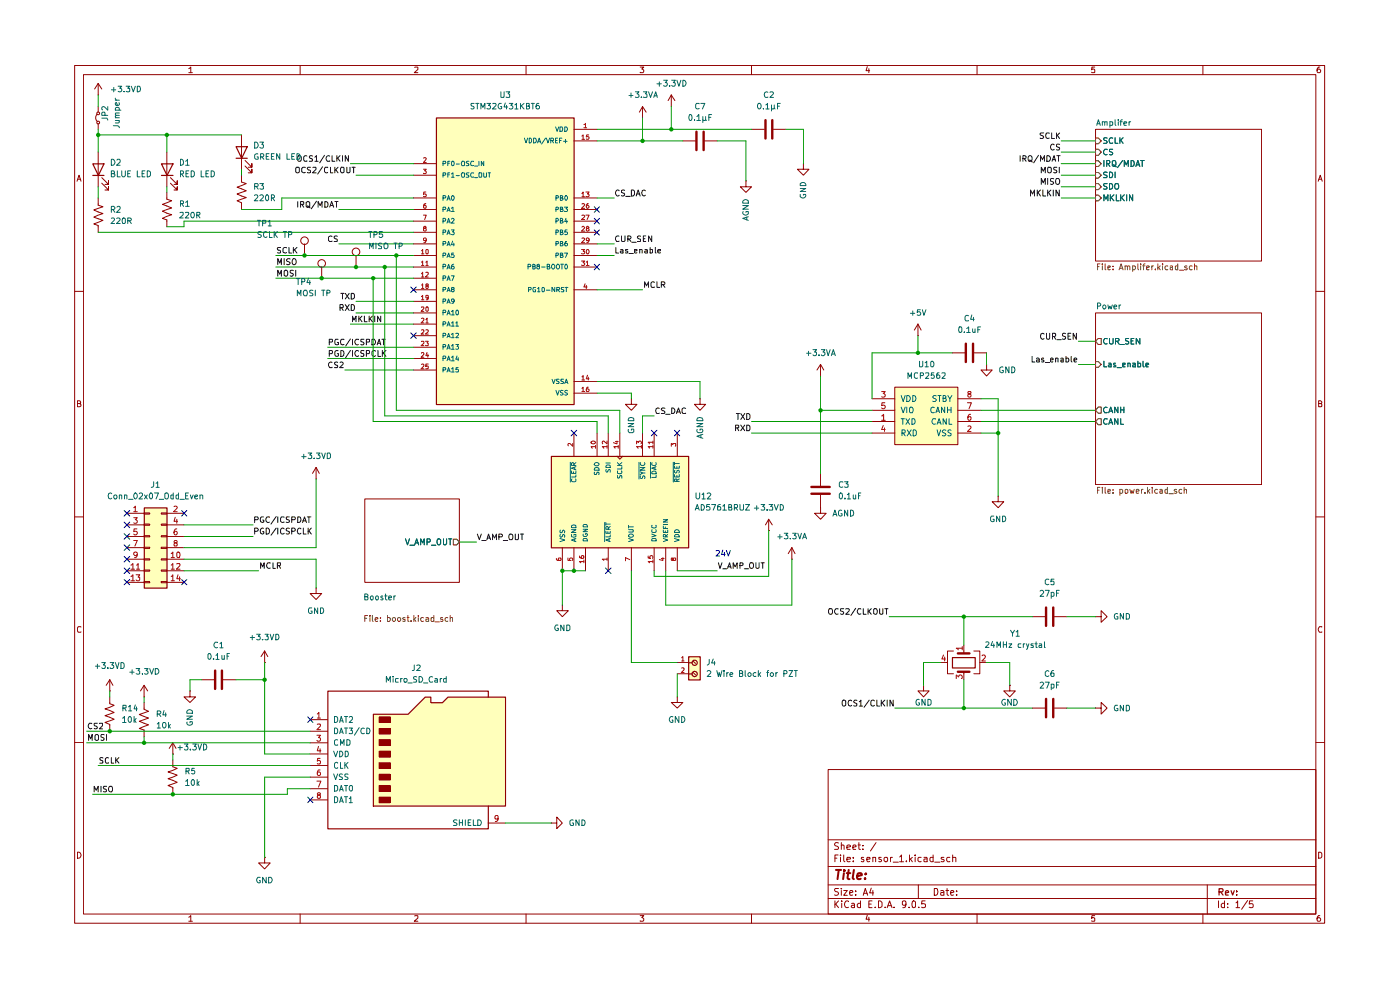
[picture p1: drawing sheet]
<svg xmlns="http://www.w3.org/2000/svg" width="297mm" height="210mm" viewBox="0 0 297 210" stroke-linecap="round" stroke-linejoin="round" font-family="sans-serif">
<g fill="none" stroke="#910000" stroke-width=".21">
<path d="M15.8 13.9h265.2v181.9h-265.2zM17.7 15.8h261.4v178.1h-261.4zM40 14.6l.5-.4v1.2M40 15.4h.8M63.7 13.9v1.9M88 14.3l.6-.1v.5l-.7 .7h.7M111.6 13.9v1.9M135.8 14.2h.8l-.5 .4 .5 .3-.1 .4h-.7M159.4 13.9v1.9M184 14.1l-.3 .9h.8M184.3 14.6v.8M207.3 13.9v1.9"/>
<path d="M232.2 14.2h-.5l-.1 .6 .1-.2h.4l.1 .2v.5h-.6M255.2 13.9v1.9M280 14.2a.55 .55 0 0 0-.6 .5l.2 .7h.4l.2-.2v-.3l-.3-.3h-.2l-.3 .3M16.3 38.4l.5-1.2 .4 1.2M16.5 38h.6M279.7 38.4l.4-1.2 .4 1.2M279.7 38h.6M15.8 61.8h1.9M279.1 61.8h1.9M16.4 85.6h.6v-.5l-.6-.1v1.3h.5l.3-.4-.3-.3M279.7 85.6h.5l.2-.3-.2-.3h-.5v1.3h.5l.2-.1v-.4l-.2-.2M15.8 109.6h1.9"/>
<path d="M279.1 109.6h1.9M17.2 133l-.6-.1-.2 .3v.7l.2 .2 .6-.1M280.4 133l-.5-.1-.2 .5 .2 .7 .5-.1M15.8 157.5h1.9M279.1 157.5h1.9M175.7 163.2h103.4v30.7h-103.4zM175.7 178.1h103.4M177.9 178.8l-.6-.1-.3 .4 .1 .2a.56 .56 0 0 1 .6 .3 .56 .56 0 0 1 0 .6h-.7M178.5 179.4l.1-.2 .5 .2v.8M178.5 178.7v1.5M179.7 179.7l.7-.1-.1-.3-.4-.1-.2 .2v.8h.6M180.9 179.7l.7-.1-.2-.4h-.3l-.2 .2v.6l.1 .2h.5"/>
<path d="M182 179.2h.5M182.2 178.7v1.3l.1 .2h.2M183.1 179.3v.1M185.8 178.7l-1.1 1.8M16.4 180.8a.65 .65 0 0 1 .8 .6 .65 .65 0 0 1-.8 .6zM40 194.6l.5-.4v1.2M40 195.4h.8M63.7 193.9v1.9M88 194.3l.6-.1v.5l-.7 .7h.7M111.6 193.9v1.9M135.8 194.2h.8l-.5 .5 .5 .2-.1 .4h-.7M159.4 193.9v1.9"/>
<path d="M175.7 190.6h103.4M175.7 187.7h103.4M175.7 183.8h103.4M177.1 191.1v1.4M177.1 182h.4M177.3 191.8l.6 .7M177.8 181.4h-.7v1.4M177.9 188.5l-.8 .1v.4l.6 .2 .2 .4-.4 .3-.5-.1M177.9 191.1l-.8 .8M178.3 181.4v.1M178.3 181.9v.9M178.5 188.5v.1"/>
<path d="M178.5 188.9v1M178.6 191.1v.2M178.6 191.6v.9M179 188.9h.7l-.7 1h.7M179 181.4v1.1l.2 .3M179.7 182.3l.7-.1-.1-.3h-.6v.1v.7h.6M180 191.3v-.1a.7 .7 0 0 0-.9 .5 .7 .7 0 0 0 .6 .8l.3-.1M180.3 189.4l.6-.2-.1-.3-.5 .1v.7l.1 .2 .5-.1M180.7 191.7l.4-.1 .2 .2v.7M181 182.6v.2M181 181.9v.1M181.3 191.9l-.7 .3 .2 .3 .5-.1"/>
<path d="M181.5 189.7v.2M181.5 189v.1M182.5 191.7a.45 .45 0 0 0-.6 .2l.1 .5h.5M182.5 191.1v1.4M183.1 180.1v.1M183.1 189.9l.5-1.4 .5 1.4M183.2 181.9h-.4l-.1 .1 .2 .3 .3 .1v.3h-.5M183.2 189.5h.8M183.9 182.3l.7-.1-.1-.3h-.5l-.1 .1 .1 .7h.5M184 194.1l-.3 .9h.8M184.3 194.6v.8M184.3 191.8h.5"/>
<path d="M184.8 188.4l-.3 1h.8M185 191.1h-.7v1.4h.7M185.2 182l.6-.1v.9M185.2 181.9v.9M185.2 188.9v1M185.7 192.4v.1M186.4 191.1h.3l.4 .3v.8l-.4 .3h-.3zM186.9 181.9h-.5v.3l.6 .3-.2 .3-.4-.1M187.6 182l.6-.1v.8a.45 .45 0 0 1-.7-.2zM187.8 192.4v.1M188.2 192.5l.5-1.4 .5 1.4M188.4 192.1h.7"/>
<path d="M188.9 181.9v.9M189.3 181.9h-.2l-.2 .2M189.5 182.9h1.1M189.7 192.4v.1M190.8 181.8l.5-.4v1.4M190.8 182.8h.9M192.2 191.8l-.3 .2-.5-.1v-.6l.3-.2 .4 .1a1.05 1.05 0 0 1-.3 1.3h-.3M192.3 182.6v.2M192.9 192.4v.1M193 181.4v1.4M193.1 182.2l.5 .6M193.6 191.3l.3-.2 .3 .2-.1 1.1h-.5z"/>
<path d="M193.6 181.9l-.6 .5M194.1 181.4v.1M194.1 181.9v.9M194.8 187.7v2.9M194.9 192.4v.1M195.4 181.9h-.5l-.2 .2v.4l.3 .3 .4-.1M196 181.9h.6l.1 .9M196.3 191.1h-.7l-.1 .7h.8v.6h-.8M196.7 182.2l-.7 .1v.4h.7M198 181.9h-.6l-.1 .2v.4l.2 .3 .5-.1M198 181.4v1.4M198.2 188.5h.5a.83 .83 0 0 1 .2 .9 .83 .83 0 0 1-.7 .5z"/>
<path d="M198.3 182.9h1.1M199.6 189h.6v.9M200.2 189.2l-.6 .2v.4h.6M200.2 181.9h-.5l-.1 .1 .6 .4v.3h-.6M200.7 188.9h.6M200.9 188.5v1.2l.4 .2M201.5 181.9h-.5l-.2 .2v.4l.3 .3 .4-.1M201.7 189.4l.7-.2-.1-.2-.5-.1-.1 .2 .1 .7h.5M202.1 182l.6-.1 .1 .9M202.1 181.4v1.4M202.9 189.7v.2M202.9 189v.1"/>
<path d="M207.3 193.9v1.9M232.2 194.2h-.5l-.1 .6 .1-.1h.4l.1 .1v.5h-.6M255.2 193.9v1.9M256.1 187.7v6.2M258.5 191.1v1.4M259.8 191.7l-.5-.1-.2 .3 .1 .5h.6M259.8 191.1v1.4M260.4 192.4v.1M260.4 191.7v.1M262.2 191.5l.4-.4v1.4M262.2 192.5h.8M264.7 191l-1.3 1.9"/>
<path d="M265.8 191.1h-.7l-.1 .7h.8v.6h-.8M279.7 180.8h.4l.3 .3v.6l-.3 .3h-.4zM280 194.2a.55 .55 0 0 0-.6 .5l.2 .7h.4l.2-.2v-.3l-.3-.2h-.2l-.3 .2"/>
</g>
<path d="M258.6 189.2h.7l.2-.3-.1-.3-.8-.1v1.4M259 189.2l.5 .7M260 189.4l.6-.1-.1-.4-.4 .1-.1 .7 .1 .2h.5M261.2 188.9l.3 1 .3-1M262.3 189.8v.1M262.3 189v.2" fill="none" stroke="#910000" stroke-width=".25"/>
<path d="M177.3 184.5h1.1M177.9 184.5l-.2 2M179 185.2l-.1 1.3M179.1 184.5v.3M179.6 185.2h.8M180 184.5l-.2 1.7 .4 .3M181.1 184.5l-.2 1.7 .2 .3M181.8 185.9l1-.3v-.3a.6 .6 0 0 0-.9 .2v.9h.7M183.5 186.3v.2M183.7 185.3l.1 .1-.2 .1 .1-.2-.1 .2" fill="none" stroke="#910000" stroke-width=".42"/>
<path d="M96.2 114.4h.7l.6 .6-.6 .6h-.7z" fill="#fff"/>
<path d="M96.2 114.4h.7l.6 .6-.6 .6h-.7z" fill="none" stroke="#765500" stroke-width=".21"/>
<path d="M86 114.3l.4 1.3 .5-1.3M87 115.7h.9M88 115.6l.4-1.3 .4 1.3M88.1 115.1h.6M89.2 115.6v-1.3l.5 .8 .3-.8v1.3M90.6 115h.5l.2-.2v-.3l-.2-.2h-.5v1.3M91.5 115.7h1M92.8 114.5l.2-.2 .5 .2v.8l-.3 .3h-.2a.9 .9 0 0 1-.2-1.1zM94.1 114.3v1.1l.1 .2h.3l.2-.3v-1M95.2 114.3h.6M95.5 114.3v1.3" fill="none" stroke="#006665" stroke-width=".21"/>
<g fill="#fff">
<path d="M77.4 105.8h20.1v17.7h-20.1z"/>
<path d="M232.4 29.3h.6l.6 .6-.6 .6h-.6z"/>
</g>
<path d="M232.4 29.3h.6l.6 .6-.6 .6h-.6z" fill="none" stroke="#765500" stroke-width=".21"/>
<path d="M234.9 29.3h-.7l-.1 .3 .3 .2h.2l.3 .4-.2 .2h-.6M236.1 29.3l-.3-.1a.67 .67 0 0 0-.5 .5 .67 .67 0 0 0 .2 .7l.6-.1M236.6 29.2v1.2h.6M237.6 29.2v1.2M237.7 29.7l.6 .7M238.3 29.2l-.7 .7" fill="none" stroke="#006665" stroke-width=".21"/>
<path d="M232.4 31.7h.6l.6 .6-.6 .6h-.6z" fill="#fff"/>
<path d="M232.4 31.7h.6l.6 .6-.6 .6h-.6z" fill="none" stroke="#765500" stroke-width=".21"/>
<path d="M234.9 31.8l-.5-.1a.61 .61 0 0 0-.3 .7 .61 .61 0 0 0 .8 .4M236.1 31.7l-.7 .1v.3l.7 .4-.3 .4-.4-.1" fill="none" stroke="#006665" stroke-width=".21"/>
<path d="M232.4 34.1h.6l.6 .6-.6 .6h-.6z" fill="#fff"/>
<path d="M232.4 34.1h.6l.6 .6-.6 .6h-.6z" fill="none" stroke="#765500" stroke-width=".21"/>
<path d="M234.2 34v1.3M234.8 34.7l.6-.1v-.5l-.6-.1v1.3M235 34.7l.5 .6M236 34.2l.5-.2a.86 .86 0 0 1 0 1.3l-.5-.2zM236.1 35l.7 .4M238.2 34l-1.1 1.6M238.5 35.3v-1.3l.4 1 .5-1v1.3M239.9 34a.64 .64 0 0 1 .7 .7 .64 .64 0 0 1-.7 .6zM241 35.3l.4-1.3 .4 1.3M241 35h.6M242 34h.7M242.3 34v1.3" fill="none" stroke="#006665" stroke-width=".21"/>
<path d="M232.4 36.6h.6l.6 .6-.6 .6h-.6z" fill="#fff"/>
<path d="M232.4 36.6h.6l.6 .6-.6 .6h-.6z" fill="none" stroke="#765500" stroke-width=".21"/>
<path d="M234.9 36.6h-.7v.4l.5 .2 .2 .3-.2 .2h-.6M235.4 36.5a.66 .66 0 0 1 .6 .4 .66 .66 0 0 1-.2 .8h-.4zM236.6 36.5v1.2" fill="none" stroke="#006665" stroke-width=".21"/>
<path d="M232.4 38.9h.6l.6 .7-.6 .6h-.6z" fill="#fff"/>
<path d="M232.4 38.9h.6l.6 .7-.6 .6h-.6z" fill="none" stroke="#765500" stroke-width=".21"/>
<path d="M234.9 38.9h-.6l-.2 .3 .3 .3h.2l.3 .3-.1 .2h-.7M235.4 38.9h.4a.66 .66 0 0 1 .2 .8 .66 .66 0 0 1-.6 .4zM236.6 38.9h.6v.2a.65 .65 0 0 1-.4 1l-.3-.4z" fill="none" stroke="#006665" stroke-width=".21"/>
<path d="M232.4 41.4h.6l.6 .6-.6 .6h-.6z" fill="#fff"/>
<path d="M232.4 41.4h.6l.6 .6-.6 .6h-.6z" fill="none" stroke="#765500" stroke-width=".21"/>
<path d="M234.2 42.6v-1.3l.4 1 .4-1v1.3M235.5 41.3v1.3M235.7 41.9l.6 .7M236.3 41.3l-.8 .8M236.8 41.3v1.3h.6M237.7 41.3v1.3M237.9 41.9l.6 .7M238.5 41.3l-.8 .8M239 41.3v1.3M240.3 41.3v1.3l-.7-1.3v1.3" fill="none" stroke="#006665" stroke-width=".21"/>
<g fill="#fff">
<path d="M232.4 27.4h35.2v28h-35.2z"/>
<path d="M233 71.8h.6v1.3h-.6l-.6-.7z"/>
</g>
<path d="M233 71.8h.6v1.3h-.6l-.6-.7z" fill="none" stroke="#765500" stroke-width=".21"/>
<path d="M234.9 71.9l-.5-.1a.67 .67 0 0 0-.3 .7 .67 .67 0 0 0 .5 .5l.3-.1M235.4 71.8v.9l.2 .3 .5-.1v-.2v-.9M236.6 72.4l.7-.1 .1-.3-.2-.2h-.6v1.2M237 72.4l.4 .6M237.6 73.1h.9M239.4 71.8h-.6v.2v.3l.6 .2v.4h-.6M239.9 72.3h.5M240.5 71.8h-.6v1.2h.6M241.8 71.8v1.2l-.8-1.2v1.2" fill="none" stroke="#006665" stroke-width=".21"/>
<path d="M233 88.8h.6v1.3h-.6l-.6-.7z" fill="#fff"/>
<path d="M233 88.8h.6v1.3h-.6l-.6-.7z" fill="none" stroke="#765500" stroke-width=".21"/>
<path d="M234.9 88.9l-.5-.1a.61 .61 0 0 0-.3 .8 .61 .61 0 0 0 .8 .3M235.2 90l.4-1.2 .5 1.2M235.4 89.7h.6M237.2 88.8v1.2l-.7-1.2v1.2M237.7 88.8v1.2h.6" fill="none" stroke="#006665" stroke-width=".21"/>
<path d="M233 86.4h.6v1.2h-.6l-.6-.6z" fill="#fff"/>
<path d="M233 86.4h.6v1.2h-.6l-.6-.6z" fill="none" stroke="#765500" stroke-width=".21"/>
<path d="M234.9 86.4a.61 .61 0 0 0-.8 .4 .61 .61 0 0 0 .3 .7h.5M235.2 87.5l.4-1.1 .5 1.1M235.4 87.2h.6M237.2 86.4v1.1l-.7-1.1v1.1M237.7 86.4v1.1M237.7 87h.7M238.4 86.4v1.1" fill="none" stroke="#006665" stroke-width=".21"/>
<path d="M232.4 76.7h.6l.6 .6-.6 .6h-.6z" fill="#fff"/>
<path d="M232.4 76.7h.6l.6 .6-.6 .6h-.6z" fill="none" stroke="#765500" stroke-width=".21"/>
<path d="M234.2 76.6v1.2h.6M235.2 77h.4l.1 .2v.6h-.5l-.1-.2 .6-.3M236.6 77h-.3l-.1 .2 .2 .3h.2v.3h-.4M237 78h.9M238.2 77.5l.5-.2v-.3h-.5v.8h.5M239.3 77.1l.4-.1 .1 .8M239.3 77v.8M240.3 77h.5l.1 .2v.6h-.6v-.3l.6-.2M241.4 76.6v1.2h.5l.1-.7-.6-.1M242.5 76.6v1l.2 .2M243.1 77.5l.6-.2-.1-.3h-.4l-.1 .2 .1 .6h.4" fill="none" stroke="#006665" stroke-width=".21"/>
<path d="M232.4 66.4h35.2v36.4h-35.2z" fill="#fff"/>
<g fill="#ffb">
<path d="M30.6 107.7h4.8v17h-4.8z"/>
<path d="M79.2 151.5h7.3l3.7-3.7h1.2v1.2h2.4l1.2-1.2h12.2v23.1h-28z"/>
<path d="M92.5 25h29.3v60.8h-29.3z"/>
<path d="M146.1 139.3h2.4v4.9h-2.4z"/>
<path d="M116.9 96.8h29.2v19.4h-29.2z"/>
<path d="M189.8 82.1h13.4v12.2h-13.4z"/>
</g>
<path d="M96.2 114.4h.7l.6 .6-.6 .6h-.7z" fill="#fff"/>
<path d="M96.2 114.4h.7l.6 .6-.6 .6h-.7z" fill="none" stroke="#765500" stroke-width=".21"/>
<path d="M86 114.3l.4 1.3 .5-1.3M87 115.7h.9M88 115.6l.4-1.3 .4 1.3M88.1 115.1h.6M89.2 115.6v-1.3l.5 .8 .3-.8v1.3M90.6 115h.5l.2-.2v-.3l-.2-.2h-.5v1.3M91.5 115.7h1M92.8 114.5l.2-.2 .5 .2v.8l-.3 .3h-.2a.9 .9 0 0 1-.2-1.1zM94.1 114.3v1.1l.1 .2h.3l.2-.3v-1M95.2 114.3h.6M95.5 114.3v1.3" fill="none" stroke="#006665" stroke-width=".21"/>
<path d="M77.4 105.8h20.1v17.7h-20.1z" fill="none" stroke="#910000" stroke-width=".21"/>
<path d="M232.4 29.3h.6l.6 .6-.6 .6h-.6z" fill="#fff"/>
<path d="M232.4 29.3h.6l.6 .6-.6 .6h-.6z" fill="none" stroke="#765500" stroke-width=".21"/>
<path d="M234.9 29.3h-.7l-.1 .3 .3 .2h.2l.3 .4-.2 .2h-.6M236.1 29.3l-.3-.1a.67 .67 0 0 0-.5 .5 .67 .67 0 0 0 .2 .7l.6-.1M236.6 29.2v1.2h.6M237.6 29.2v1.2M237.7 29.7l.6 .7M238.3 29.2l-.7 .7" fill="none" stroke="#006665" stroke-width=".21"/>
<path d="M232.4 31.7h.6l.6 .6-.6 .6h-.6z" fill="#fff"/>
<path d="M232.4 31.7h.6l.6 .6-.6 .6h-.6z" fill="none" stroke="#765500" stroke-width=".21"/>
<path d="M234.9 31.8l-.5-.1a.61 .61 0 0 0-.3 .7 .61 .61 0 0 0 .8 .4M236.1 31.7l-.7 .1v.3l.7 .4-.3 .4-.4-.1" fill="none" stroke="#006665" stroke-width=".21"/>
<path d="M232.4 34.1h.6l.6 .6-.6 .6h-.6z" fill="#fff"/>
<path d="M232.4 34.1h.6l.6 .6-.6 .6h-.6z" fill="none" stroke="#765500" stroke-width=".21"/>
<path d="M234.2 34v1.3M234.8 34.7l.6-.1v-.5l-.6-.1v1.3M235 34.7l.5 .6M236 34.2l.5-.2a.86 .86 0 0 1 0 1.3l-.5-.2zM236.1 35l.7 .4M238.2 34l-1.1 1.6M238.5 35.3v-1.3l.4 1 .5-1v1.3M239.9 34a.64 .64 0 0 1 .7 .7 .64 .64 0 0 1-.7 .6zM241 35.3l.4-1.3 .4 1.3M241 35h.6M242 34h.7M242.3 34v1.3" fill="none" stroke="#006665" stroke-width=".21"/>
<path d="M232.4 36.6h.6l.6 .6-.6 .6h-.6z" fill="#fff"/>
<path d="M232.4 36.6h.6l.6 .6-.6 .6h-.6z" fill="none" stroke="#765500" stroke-width=".21"/>
<path d="M234.9 36.6h-.7v.4l.5 .2 .2 .3-.2 .2h-.6M235.4 36.5a.66 .66 0 0 1 .6 .4 .66 .66 0 0 1-.2 .8h-.4zM236.6 36.5v1.2" fill="none" stroke="#006665" stroke-width=".21"/>
<path d="M232.4 38.9h.6l.6 .7-.6 .6h-.6z" fill="#fff"/>
<path d="M232.4 38.9h.6l.6 .7-.6 .6h-.6z" fill="none" stroke="#765500" stroke-width=".21"/>
<path d="M234.9 38.9h-.6l-.2 .3 .3 .3h.2l.3 .3-.1 .2h-.7M235.4 38.9h.4a.66 .66 0 0 1 .2 .8 .66 .66 0 0 1-.6 .4zM236.6 38.9h.6v.2a.65 .65 0 0 1-.4 1l-.3-.4z" fill="none" stroke="#006665" stroke-width=".21"/>
<path d="M232.4 41.4h.6l.6 .6-.6 .6h-.6z" fill="#fff"/>
<path d="M232.4 41.4h.6l.6 .6-.6 .6h-.6z" fill="none" stroke="#765500" stroke-width=".21"/>
<path d="M234.2 42.6v-1.3l.4 1 .4-1v1.3M235.5 41.3v1.3M235.7 41.9l.6 .7M236.3 41.3l-.8 .8M236.8 41.3v1.3h.6M237.7 41.3v1.3M237.9 41.9l.6 .7M238.5 41.3l-.8 .8M239 41.3v1.3M240.3 41.3v1.3l-.7-1.3v1.3" fill="none" stroke="#006665" stroke-width=".21"/>
<path d="M232.4 27.4h35.2v28h-35.2z" fill="none" stroke="#910000" stroke-width=".21"/>
<path d="M233 71.8h.6v1.3h-.6l-.6-.7z" fill="#fff"/>
<path d="M233 71.8h.6v1.3h-.6l-.6-.7z" fill="none" stroke="#765500" stroke-width=".21"/>
<path d="M234.9 71.9l-.5-.1a.67 .67 0 0 0-.3 .7 .67 .67 0 0 0 .5 .5l.3-.1M235.4 71.8v.9l.2 .3 .5-.1v-.2v-.9M236.6 72.4l.7-.1 .1-.3-.2-.2h-.6v1.2M237 72.4l.4 .6M237.6 73.1h.9M239.4 71.8h-.6v.2v.3l.6 .2v.4h-.6M239.9 72.3h.5M240.5 71.8h-.6v1.2h.6M241.8 71.8v1.2l-.8-1.2v1.2" fill="none" stroke="#006665" stroke-width=".21"/>
<path d="M233 88.8h.6v1.3h-.6l-.6-.7z" fill="#fff"/>
<path d="M233 88.8h.6v1.3h-.6l-.6-.7z" fill="none" stroke="#765500" stroke-width=".21"/>
<path d="M234.9 88.9l-.5-.1a.61 .61 0 0 0-.3 .8 .61 .61 0 0 0 .8 .3M235.2 90l.4-1.2 .5 1.2M235.4 89.7h.6M237.2 88.8v1.2l-.7-1.2v1.2M237.7 88.8v1.2h.6" fill="none" stroke="#006665" stroke-width=".21"/>
<path d="M233 86.4h.6v1.2h-.6l-.6-.6z" fill="#fff"/>
<path d="M233 86.4h.6v1.2h-.6l-.6-.6z" fill="none" stroke="#765500" stroke-width=".21"/>
<path d="M234.9 86.4a.61 .61 0 0 0-.8 .4 .61 .61 0 0 0 .3 .7h.5M235.2 87.5l.4-1.1 .5 1.1M235.4 87.2h.6M237.2 86.4v1.1l-.7-1.1v1.1M237.7 86.4v1.1M237.7 87h.7M238.4 86.4v1.1" fill="none" stroke="#006665" stroke-width=".21"/>
<path d="M232.4 76.7h.6l.6 .6-.6 .6h-.6z" fill="#fff"/>
<path d="M232.4 76.7h.6l.6 .6-.6 .6h-.6z" fill="none" stroke="#765500" stroke-width=".21"/>
<path d="M234.2 76.6v1.2h.6M235.2 77h.4l.1 .2v.6h-.5l-.1-.2 .6-.3M236.6 77h-.3l-.1 .2 .2 .3h.2v.3h-.4M237 78h.9M238.2 77.5l.5-.2v-.3h-.5v.8h.5M239.3 77.1l.4-.1 .1 .8M239.3 77v.8M240.3 77h.5l.1 .2v.6h-.6v-.3l.6-.2M241.4 76.6v1.2h.5l.1-.7-.6-.1M242.5 76.6v1l.2 .2M243.1 77.5l.6-.2-.1-.3h-.4l-.1 .2 .1 .6h.4" fill="none" stroke="#006665" stroke-width=".21"/>
<g fill="none" stroke="#910000" stroke-width=".21">
<path d="M232.4 66.4h35.2v36.4h-35.2zM26.9 108.9h3.7M26.9 111.3h3.7M26.9 113.8h3.7M26.9 116.2h3.7M26.9 118.6h3.7M30.6 108.8h1.2v.3h-1.2zM30.6 111.2h1.2v.2h-1.2zM30.6 113.6h1.2v.3h-1.2zM30.6 116.1h1.2v.2h-1.2zM30.6 118.5h1.2v.3h-1.2zM34.2 108.8h1.2v.3h-1.2z"/>
<path d="M34.2 111.2h1.2v.2h-1.2zM34.2 113.6h1.2v.3h-1.2zM34.2 116.1h1.2v.2h-1.2zM34.2 118.5h1.2v.3h-1.2zM35.4 108.9h3.6M35.4 111.3h3.6M35.4 113.8h3.6M35.4 116.2h3.6M35.4 118.6h3.6M26.9 121.1h3.7M26.9 123.5h3.7M30.6 120.9h1.2v.3h-1.2z"/>
<path d="M30.6 123.4h1.2v.2h-1.2zM34.2 120.9h1.2v.3h-1.2zM34.2 123.4h1.2v.2h-1.2zM35.4 121.1h3.6M35.4 123.5h3.6M116.9 174.6h1.2v-1.3l1.2 1.3-1.2 1.2v-1.2M116.9 174.6h.1"/>
</g>
<path d="M30.6 107.7h4.8v17.1h-4.8zM79.2 151.5h7.4l3.6-3.6h1.2v1.2h2.5l1.1-1.2h12.2v23.1h-28z" fill="none" stroke="#910000" stroke-width=".25"/>
<g fill="none" stroke="#b90000" stroke-width=".21">
<path d="M27.8 119.9l.4-.3v1.1M28.4 107.7l.3-.3v1.1M28.4 109.8h.7l-.4 .4 .4 .3-.1 .4h-.6M28.4 114.6h.7l-.5 1.2M28.4 108.5h.7M29 119.9l.3-.3v1.1M29 112.2h-.5l-.1 .6h.6l.1 .4-.2 .3h-.4l-.1-.2M29.1 117.6l-.2 .3h-.3l-.2-.3 .1-.4h.5a.98 .98 0 0 1-.1 1.1h-.4M36.3 117.4l.4-.3v1.2M36.3 119.9l.4-.3v1.1M36.3 118.3h.7M36.9 107.4h.4l.3 .3-.8 .8h.8"/>
<path d="M37.2 109.7l-.3 .9h.8M37.2 115.1h-.2l-.1-.2a.34 .34 0 0 1 .4-.3 .34 .34 0 0 1 .3 .4l-.1 .1-.5 .1v.6h.5l.1-.4-.3-.3M37.5 112.2a.72 .72 0 0 0-.6 .5 .72 .72 0 0 0 .3 .8l.3-.1 .1-.5a.35 .35 0 0 0-.3-.2 .35 .35 0 0 0-.4 .2M37.5 119.6h.6l.1 .3-.8 .8h.8M37.5 110.2v.8M37.6 117.2l.2-.1a.77 .77 0 0 1 .2 1.2h-.3l-.2-.3zM27.8 122.3l.4-.4v1.3M27.8 120.7h.7M27.8 123.2h.7M28.9 121.9h.7l-.3 .5 .3 .1v.5l-.1 .2-.6-.2M29 120.7h.6M36.3 122.3l.4-.4v1.3"/>
<path d="M36.3 120.7h.7M36.3 123.2h.7M37.8 121.9l-.3 .9h.8M38.1 122.3v.9"/>
</g>
<path d="M80.5 152.1h2.3v1.2h-2.3z" fill="#910000"/>
<path d="M80.4 152.1h2.4v1.1h-2.4z" fill="none" stroke="#910000" stroke-width=".21"/>
<path d="M80.4 154.5h2.4v1.2h-2.4z" fill="#910000"/>
<path d="M80.4 154.5h2.4v1.2h-2.4z" fill="none" stroke="#910000" stroke-width=".21"/>
<path d="M80.4 156.9h2.4v1.3h-2.4z" fill="#910000"/>
<path d="M80.4 156.9h2.4v1.3h-2.4z" fill="none" stroke="#910000" stroke-width=".21"/>
<path d="M80.4 159.3h2.4v1.3h-2.4z" fill="#910000"/>
<path d="M80.4 159.3h2.4v1.3h-2.4z" fill="none" stroke="#910000" stroke-width=".21"/>
<path d="M80.4 161.8h2.4v1.2h-2.4z" fill="#910000"/>
<path d="M80.4 161.8h2.4v1.2h-2.4z" fill="none" stroke="#910000" stroke-width=".21"/>
<path d="M80.4 164.3h2.4v1.1h-2.4z" fill="#910000"/>
<path d="M80.4 164.3h2.4v1.1h-2.4z" fill="none" stroke="#910000" stroke-width=".21"/>
<path d="M80.4 166.6h2.4v1.3h-2.4z" fill="#910000"/>
<path d="M80.4 166.6h2.4v1.3h-2.4z" fill="none" stroke="#910000" stroke-width=".21"/>
<path d="M80.4 169.1h2.4v1.2h-2.4z" fill="#910000"/>
<g fill="none" stroke="#910000" stroke-width=".21">
<path d="M20.8 17.7v2.5M20.8 17.7l-.7 1.2M20.8 17.7l.8 1.2M20.6 24.2a1.05 1.05 0 0 0 0 1.5M20.6 25.8h.4v.4h-.4zM20.6 23.8h.4v.5h-.4zM20.8 20.2h.1M20.8 22.6v1.2M20.8 26.2v1.2M20.8 32.3v7.3M21.6 38.9l1.4 1.4v-.7v.7h-.7M21.6 37.7l1.4 1.4v-.7v.7h-.7"/>
<path d="M35.4 32.3v7.3M36.2 38.9l1.4 1.4v-.7v.7h-.7M36.2 37.7l1.4 1.4v-.7v.7h-.7M51.2 37.2v1.4l1 .3-1.9 .8 1.9 .8-1.9 .6 1.9 .8-1.9 .7 .9 .4v1.5M51.2 28.6v7.3M52 35.2l1.4 1.5v-.8v.8h-.7M52 34l1.4 1.5v-.8v.8h-.7M87.7 34.7h4.8M87.7 37.2h4.8M121.8 27.4h4.9M121.8 29.9h4.9M136.3 25h.1"/>
<path d="M136.3 22.6l-.7 1.2M136.3 22.6l.8 1.2M136.3 22.6v2.4M142.4 22.6h.1M142.4 20.2l-.7 1.1M142.4 20.2l.8 1.1M142.4 20.2v2.4M144.9 29.9h2.7M149.4 29.9h2.7M158.2 38.4v1.2h1.2l-1.2 1.2-1.1-1.2h1.1M158.2 38.4h.1M159.4 27.4h2.7"/>
<path d="M164.1 27.4h2.6M170.4 34.7v1.2h1.2l-1.2 1.3-1.2-1.3h1.2M170.4 34.7h.1M20.8 42v1.5l1 .4-1.9 .6 1.9 .8-1.9 .8 1.9 .6-1.9 .8 .9 .3v1.5M35.4 40.8v1.5l1 .3-1.9 .8 1.9 .7-1.9 .7 1.9 .8-1.9 .7 .9 .4v1.4M64.6 51.7v2.5M68.2 56.6v2.4M75.5 54.2v2.4M87.7 42h4.8M87.7 44.5h4.8M87.7 46.9h4.8M87.7 49.3h4.8"/>
<path d="M87.7 51.7h4.8M87.7 54.2h4.8M87.7 56.6h4.8M87.7 59h4.8M121.8 42h4.9M121.8 44.5h4.9M121.8 46.9h4.9M121.8 49.3h4.9M121.8 51.7h4.9M121.8 54.2h4.9M121.8 56.6h4.9M87.7 61.5h4.8"/>
<path d="M87.7 63.9h4.8M87.7 66.4h4.8M87.7 68.8h4.8M87.7 71.2h4.8M87.7 73.7h4.8M87.7 76h4.8M87.7 78.5h4.8M121.8 61.5h4.9M174.1 79.8h.1M174.1 77.3v2.5M174.1 77.3l-.8 1.2M174.1 77.3l.7 1.2"/>
<path d="M194.7 71.2h.1M194.7 68.8l-.7 1.2M194.7 68.8l.7 1.2M194.7 68.8v2.4M202 74.8h2.7M206.6 74.8h2.7M209.3 77.3v1.2h1.2l-1.2 1.3-1.2-1.3h1.2M209.3 77.3h.1M67.1 99.1l-.8 1.3M67.1 99.1l.6 1.3M67.1 99.1v2.5M121.8 80.9h4.9"/>
<path d="M121.8 83.4h4.9M121.8 91.9v4.9M126.7 91.9v4.9M129 91.9v4.9M130.9 96.8l.6 .6 .6-.6M131.5 91.9v4.9M133.9 84.6v1.2h1.2l-1.2 1.2-1.2-1.2h1.2M133.9 84.6h.1M136.3 91.9v4.9M138.8 91.9v4.9M143.7 91.9v4.9M148.5 84.6v1.2h1.2l-1.2 1.2-1.2-1.2h1.2"/>
<path d="M148.5 84.6h.1M185 84.6h4.8M185 87h4.8M185 89.4h4.8M185 91.9h4.8M189.8 82.1h13.4v12.2h-13.4zM203.2 84.6h4.9M203.2 87h4.9M203.2 89.4h4.9M203.2 91.9h4.9M67.1 101.6h.1M119.3 116.2v4.9"/>
<path d="M121.8 116.2v4.9M124.2 116.2v4.9M129 116.2v4.9M133.9 116.2v4.9M138.8 116.2v4.9M141.2 116.2v4.9M143.7 116.2v4.9M163.1 112.5h.1M163.1 110.2l-.7 1.1M163.1 110.2l.7 1.1M163.1 110.2v2.3M168 118.6h.1"/>
<path d="M168 116.2l-.8 1.2M168 116.2l.7 1.2M168 116.2v2.4M174.1 107.7v1.2h1.2l-1.2 1.3-1.3-1.3h1.3M174.1 107.7h.1M174.1 100.4v2.6M174.1 105v2.7M211.8 105.2v1.2h1.1l-1.1 1.3-1.3-1.3h1.3M211.8 105.2h.1M56.1 138.1l.7 1.2M56.1 138.1l-.7 1.2M56.1 138.1v2.4"/>
<path d="M67.1 124.7v1.2h1.1l-1.1 1.3-1.3-1.3h1.3M67.1 124.7h.1M119.3 128.4v1.1h1.3l-1.3 1.3-1.2-1.3h1.2M119.3 128.4h.1M202.3 138.1h-1.3v4.8h1.3M204.5 136.8v1.8M206.6 138.1h1.3v4.8h-1.3M219 130.8h2.7M223.7 130.8h2.6M232.4 130.8h1.2v-1.3l1.3 1.3-1.3 1.2v-1.2M232.4 130.8h.1M23.3 147.8v1.5l.9 .3-1.9 .8 1.9 .7-1.9 .7 1.9 .8-1.9 .6 1 .5v1.4"/>
<path d="M23.3 146.6h.1M23.3 144.2v2.4M23.3 144.2l.7 1.2M23.3 144.2l-.8 1.2M30.6 147.8h.1M30.6 149v1.5l.9 .4-1.9 .7 1.9 .7-1.9 .7 1.9 .8-1.9 .7 1 .4v1.4M30.6 145.4l.7 1.2M30.6 145.4l-.8 1.2M30.6 145.4v2.4M36.7 159.9h.1M36.7 157.6l.6 1.2M36.7 157.6l-.8 1.2"/>
<path d="M36.7 157.6v2.3M40.3 146.6v1.2h-1.3l1.3 1.2 1.2-1.2h-1.2M40.3 146.6h.1M42.8 144.2h2.6M47.3 144.2h2.7M56.1 140.5h.1M65.8 152.7h3.7M65.8 155.1h3.7M65.8 157.6h3.7M65.8 159.9h3.7M143.7 147.8v1.2h1.2l-1.2 1.2-1.3-1.2h1.3M143.7 147.8h.1"/>
<path d="M143.7 140.5h2.4M143.7 142.9h2.4M147.1 140.3l.5 .4M147.1 142.7l.5 .5M195.9 145.4v1.2h1.2l-1.2 1.2-1.2-1.2h1.2M195.9 145.4h.1M199.6 140.5h1.4M204.5 142.5v1.7M207.9 140.5h1.4M214.2 145.4v1.2h1.2l-1.2 1.2-1.3-1.2h1.3M214.2 145.4h.1M219 150.2h2.7"/>
<path d="M223.7 150.2h2.6M232.4 150.2h1.2v-1.2l1.3 1.2-1.3 1.3v-1.3M232.4 150.2h.1M36.7 161.2v1.4l.9 .4-2 .7 2 .7-2 .8 2 .7-2 .7 1.1 .4v1.5M65.8 162.4h3.7M65.8 164.8h3.7M65.8 167.3h3.7M65.8 169.7h3.7M80.4 169.1h2.4v1.2h-2.4zM103.5 174.6h3.7M56.1 181.9v1.2h1.2l-1.2 1.2-1.2-1.2h1.2M56.1 181.9h.1"/>
<circle cx="64.6" cy="51.1" r=".8"/>
<circle cx="68.2" cy="55.9" r=".8"/>
<circle cx="75.5" cy="53.4" r=".8"/>
</g>
<g fill="none" stroke="#910000" stroke-width=".25">
<path d="M19.7 34.8h2.4l-1.2 2.4zM19.7 37.2h2.4M34.2 34.8h2.5l-1.3 2.4zM34.2 37.2h2.5M50.1 31.1h2.4l-1.2 2.5zM50.1 33.6h2.4M92.6 25h29.2v60.8h-29.2zM117 96.8h29.1v19.4h-29.1zM146.1 139.3h2.4v4.9h-2.4zM202.1 139.5h4.8v2.2h-4.8zM103.6 147.9v-1.3h-34v29.2h34v-4.8M146.1 140.6h.8"/>
<path d="M146.1 143h.8"/>
<circle cx="147.4" cy="140.6" r=".55"/>
<circle cx="147.4" cy="143" r=".55"/>
</g>
<g fill="none" stroke="#b90000" stroke-width=".21">
<path d="M89.8 33.5l.5-.1 .1 .2-.6 .9h.6M89.8 35.9h.6l-.3 .3 .3 .2-.1 .4-.5-.1M123.4 28.9l.3-.3v1M123.4 29.6h.6M123.9 26.4l.3-.2v.9M123.9 27.1h.6M124.9 28.6h-.4l-.1 .4h.5l.1 .4-.2 .2-.4-.1M89.4 53.2l.3-.3v.9M89.4 55.6l.3-.2v.9M89.4 58.1l.3-.4v1.1M89.4 53.8h.5M89.4 56.3h.5"/>
<path d="M89.4 58.8h.5M89.8 45.6h.6l-.3 1M90.1 48.4l-.3-.1 .5-.3 .1 .3-.1 .1-.4 .1-.1 .2 .3 .3 .3-.1-.1-.5M90.3 40.7h-.4l-.1 .5 .5-.1 .1 .5-.1 .1h-.5M90.3 43.2l-.3 .1-.2 .3 .1 .5a.32 .32 0 0 0 .5 0 .32 .32 0 0 0 0-.5 .32 .32 0 0 0-.5 0l-.1 .2M90.3 55.6l.3-.2v.9M90.3 57.8h.5v.4l-.5 .6h.5M90.3 56.3h.5M90.4 50.9l-.1 .2h-.4l-.1-.2v-.3l.5-.1a.7 .7 0 0 1-.1 1h-.3M90.4 52.9h.4v.2v.7h-.4l-.1-.1zM123.4 52.9h.6l-.3 .4 .3 .1v.3l-.1 .1h-.5M123.4 55.4h.6l-.3 .3 .3 .2v.2l-.1 .2-.5-.1"/>
<path d="M123.4 41.1l.3-.4v1M123.4 43.3a.31 .31 0 0 1 .4-.1 .31 .31 0 0 1 .2 .4l-.6 .6h.6M123.4 45.7l.5-.1 .1 .3-.6 .7h.6M123.4 48.2l.4-.2 .2 .3-.6 .7h.6M123.4 50.5a.31 .31 0 0 1 .4 0 .31 .31 0 0 1 .2 .4l-.6 .6h.6M123.4 41.7h.6M124.3 40.7h.7l-.4 .4 .4 .2v.3l-.3 .1h-.4M124.3 45.6h.7l-.5 1M124.4 55.6l.2-.2v.9M124.4 56.3h.6M124.5 53v-.1a.47 .47 0 0 1 .5 .5 .47 .47 0 0 1-.5 .4l-.1-.3zM124.5 48.4l-.1-.1 .1-.3 .5 .3-.5 .2-.1 .4 .1 .1 .5-.1-.3-.5"/>
<path d="M124.8 43.2l-.3 .1-.1 .6 .1 .3 .5-.3-.3-.4-.3 .3M125 50.9l-.2 .2h-.3l-.1-.5 .1-.1 .5 .1-.2 .8-.3 .1M89.4 60.5l.3-.3v1M89.4 62.9l.3-.2v.9M89.4 65.2l.4-.1 .1 .3-.6 .6h.6M89.4 67.6h.5v.3l-.6 .6h.6M89.4 70h.5v.4l-.6 .5h.6M89.4 72.5l.4-.1 .1 .4-.6 .5h.6M89.4 74.9l.3-.1 .2 .4-.6 .6h.6M89.4 77.3h.5v.3l-.6 .6h.6M89.4 61.2h.5M89.4 63.6h.5"/>
<path d="M90.3 72.4h.5l-.2 .3 .2 .1v.4h-.5M90.3 67.8l.3-.3v1M90.3 70h.5v.4l-.5 .5h.5M90.3 68.5h.5M90.4 65.1h.4v.2v.6l-.1 .1-.4-.1zM90.5 60.6l-.2-.1v-.2h.5v.2l-.5 .2v.3l.2 .2 .3-.2v-.3l-.1-.1M90.6 74.8l-.3 .6h.6M90.8 75.1v.7M90.8 63.1l-.1 .1h-.4v-.5h.5v.7l-.4 .2M90.8 77.2h-.5v.5h.5v.4h-.5M123.4 79.9l.3-.2v.9M124.1 60.2l-.2 .7h.6"/>
<path d="M124.4 60.5v.7M124.6 79.6l-.2 .8h.6M121.5 94.1v.6l-.6-.6h-.3v.5M123.4 82.4l.3-.3v1M123.4 80.6h.6M123.4 83.1h.6M124.8 82.1h-.3l-.1 .8 .1 .2h.3l.2-.2v-.3l-.3-.1-.3 .1M124.8 80v.6M125.4 93.7a.54 .54 0 0 1 .9 .2 .49 .49 0 0 1-.5 .3 .49 .49 0 0 1-.4-.5zM126.3 94.7h-.9l.2 .4M126.3 94.5v.6M128.8 94.7h-1l.3 .4"/>
<path d="M128.8 93.6v.6l-.7-.6-.3 .1v.5M128.8 94.5v.6M130.6 93.6h.6M130.9 93.6v.6l-.8-.3M131.2 94.7h-1l.3 .4M131.2 94.5v.6M135 94.2v-.6l.5 .3v-.3h.4l.2 .1-.1 .5M136.1 94.7h-1.1l.4 .4M136.1 94.5v.6M138.5 94.7h-1l.3 .4M138.5 93.8h-1l.3 .4M138.5 93.6v.6"/>
<path d="M138.5 94.5v.6M142.4 94.7v-.6l.4 .2v-.2h.5v.6M187 83.1h.8l-.4 .4 .4 .2-.1 .5h-.7M187 88.2l.5-.3v1.3M187 89.2h.8M187.4 90.3l-.4 .8h.8M187.6 90.8v.7M187.7 85.4h-.6l-.1 .6h.7l.1 .4-.3 .3-.5-.2M205.2 85.4h.9l-.5 1.3M205.3 90.4l.4-.1 .3 .4-.8 .8h.8M205.6 83.6l-.3-.3 .1-.2h.5l.1 .2-.3 .3a.36 .36 0 0 0-.4 .4 .36 .36 0 0 0 .5 .2 .36 .36 0 0 0 .1-.5l-.2-.1M205.9 87.9h-.2a.93 .93 0 0 0-.3 1.2h.5l.1-.5-.1-.2h-.5l-.1 .2"/>
<path d="M118 118.5l.3 .4h.7v-.5l-.5 .1v.3l.1 .1M120.5 118.4v.5h.5l-.2-.1 .2-.4h.3l.2 .1v.3l-.2 .1M122.9 117.9v.4l.5 .2 .5-.1v-.5h-.5l-.1 .4 .1 .2M123.9 119.1h-1l.3 .3M123.9 118.8v.6M128.8 118.6h-1l.3 .3M128.8 118.4v.5M133.6 118.7l-.9-.4v.7M137.5 117.9v.5l.5 .1-.2-.2a.35 .35 0 0 1 .5-.4 .35 .35 0 0 1 .1 .6M138.5 119.1h-1l.3 .3M138.5 118.8v.6M140.3 118.5h.6"/>
<path d="M140.6 118.3v.6l-.7-.2M142.8 118.5l.1-.1 .4 .1v.3l-.4 .1-.1-.4-.3-.1-.1 .4 .3 .1 .1-.2M144.6 139.5l.3-.2v.9M200.2 138.9l-.4 .9h.8M200.4 139.4v.8M204.1 137.5h-1.2l.4 .3M204.1 137.2v.6M208.4 139.1l.4-.2 .2 .4-.7 .9h.7M67.2 156h.8l-.4 .5 .3 .1v.5l-.5 .1-.2-.1M67.3 151.5l.4-.4v1.2M67.3 153.7l.6-.1 .1 .3-.8 .9h.8M67.3 152.3h.7"/>
<path d="M67.6 158.3l-.3 1h.8M67.9 158.8v.8M144.6 141.7h.5v.4l-.6 .6h.6M144.6 140.2h.5M202.9 143.9v-.7l.5 .4 .1-.3 .4-.1 .2 .2v.4l-.1 .1M67.2 165.7h.9l-.5 1.3M67.6 168.7h-.2l-.1-.3a.35 .35 0 0 1 .4-.3 .35 .35 0 0 1 .3 .3l-.1 .3h-.5v.6h.5l.1-.4-.3-.2M67.9 160.9h-.5l-.1 .6 .2-.2 .4 .1v.7l-.6-.1M67.9 163.3l-.4 .1-.2 .9a.35 .35 0 0 0 .4 .2 .35 .35 0 0 0 .3-.2v-.3a.35 .35 0 0 0-.3-.3 .35 .35 0 0 0-.4 .3M105.7 173.6l-.1 .1h-.5v-.6l.4-.1 .2 .1v.8l-.2 .3h-.4"/>
</g>
<g fill="none" stroke="#006665" stroke-width=".21">
<path d="M94 34.7h.4l.2-.2-.1-.3h-.5v.9M94 37.2h.4l.2-.3-.1-.2h-.5v.9M95 34.6h.3M95 37.1h.3M95.4 34.2h-.4v.9M95.4 36.7h-.4v.9M95.8 36.9l.3-.2v.9M95.8 37.6h.6M95.8 34.3l.1-.1a.47 .47 0 0 1 .5 .5 .47 .47 0 0 1-.5 .4l-.1-.3zM96.8 34.8h.7M96.8 37.3h.7M98 36.7h.6v.7l-.2 .2h-.4l-.1-.3z"/>
<path d="M98 34.2h.4l.2 .2v.7h-.2h-.4l-.1-.2zM99.5 34.2h-.4l-.2 .2 .2 .2a.34 .34 0 0 1 .3 .2 .34 .34 0 0 1 0 .3h-.5M99.5 36.7h-.4l-.2 .1 .2 .3a.34 .34 0 0 1 .3 .1 .34 .34 0 0 1 0 .4h-.5M100.5 34.3a.5 .5 0 0 0-.6 .1 .5 .5 0 0 0 0 .7h.6M100.5 36.7h-.6a.5 .5 0 0 0 0 .7 .5 .5 0 0 0 .6 .1M100.7 35.2h.6M100.7 37.7h.6M101.6 36.7h.6l-.1 .9h-.4zM101.6 34.2v.9M102.6 34.2v.9l-.5-.9v.9M102.6 36.7l.1 .9h.4l.1-.9M103.5 36.7h.6"/>
<path d="M103.8 36.7v.9M111.3 29.3l.3 1 .3-1M112.3 29.3h.2l.3 .3v.5l-.3 .2h-.2zM113.2 29.3a.52 .52 0 0 1 .6 .5 .52 .52 0 0 1-.6 .5zM114 30.3l.4-1 .3 1M114.1 30.1h.5M115.7 29.3l-.8 1.3M115.9 29.3l.3 1 .4-1M116.8 29.8h.6v-.3l-.1-.2h-.5v1M117.1 29.8l.3 .5M117.9 26.9l.3 1 .3-1M117.9 29.8h.3"/>
<path d="M118.3 29.3h-.4v1h.4M118.7 29.8h.3M118.8 26.9l.5 .1 .1 .4-.2 .5h-.4zM119.2 29.3h-.5v1M119.6 30h.7M119.8 26.9h.3l.2 .2 .1 .3-.3 .5h-.3zM120 29.6v.7M232.7 26.6l.3-1.2 .4 1.2M232.8 26.2h.5M233.9 25.9l.4-.1 .1 .8M233.9 25.8v.8M234.4 26v-.2h.5v.8"/>
<path d="M235.5 26.6h.5v-.8h-.5v1.2M236.6 25.4v1l.1 .2M237.2 25.4v.1M237.2 25.8v.8M237.6 25.8h.5M238.1 25.4l-.4 .2v1M238.4 26.2l.6-.1-.1-.3h-.4l-.1 .2 .1 .6h.4M239.5 25.8v.8M239.9 25.8h-.3l-.1 .2M94 42h.5l.1-.3-.2-.2h-.4v1M94 44.5h.4l.2-.2-.1-.4h-.5v1M94 46.9l.5-.1 .1-.2-.2-.3h-.4v1"/>
<path d="M94 49.3h.5l.1-.4-.2-.1h-.4v1M94 51.7h.4l.2-.1-.1-.4h-.5v1M94 54.2h.4l.2-.3-.1-.2h-.5v.9M94 56.6h.5v-.5h-.5v1M94 59h.5l.1-.3-.2-.2h-.4v1M94.8 42.5l.4-1 .3 1M94.8 44.9l.4-1 .3 1M94.8 47.3l.4-1 .3 1M94.8 49.8l.4-1 .3 1M94.8 52.2l.4-1 .3 1M94.8 54.6l.4-.9 .3 .9M94.8 57.1l.4-1 .3 1"/>
<path d="M94.8 59.5l.4-1 .3 1M94.9 42.2h.5M94.9 44.6h.5M94.9 47.1h.5M94.9 49.4h.5M94.9 51.9h.5M94.9 54.4h.5M94.9 56.8h.5M94.9 59.2h.5M95.8 44.2l.3-.3v1M95.8 46.5l.4-.2 .2 .3-.6 .7h.6M95.8 48.8h.6l-.4 .4h.3l.1 .4-.2 .2-.4-.1"/>
<path d="M95.8 58.5h.6l-.5 1M95.8 44.9h.6M95.8 41.6l.2-.1a.54 .54 0 0 1 .4 .5 .54 .54 0 0 1-.4 .5l-.2-.4zM96 51.1l-.2 .8h.6M96.3 53.7h-.5v.4l.4-.1 .2 .2-.1 .4-.5-.1M96.3 56.1h-.4l-.1 .8 .1 .2 .5-.2-.1-.4h-.5v.1M96.3 51.6v.6M112 56.6h.5v-.5h-.5v1M113 56.6l.5-.1v-.4h-.5v1h.4l.1-.1v-.4h-.2M114.1 56.5l-.2-.2 .4-.2 .2 .2-.1 .2-.5 .1v.3l.2 .2 .4-.2-.2-.4M114.9 56.6h.8M116.1 56.6l.5-.1v-.4h-.5v1h.4l.2-.4-.3-.1"/>
<path d="M117.1 56.2l.3-.1a.6 .6 0 0 1 0 1h-.1a.6 .6 0 0 1-.2-.9zM117.9 42h.5l.1-.4-.6-.1v1M117.9 44.5l.6-.1v-.4l-.6-.1v1M117.9 46.9h.4l.2-.2-.2-.4h-.4v1M117.9 49.3h.5l.1-.4-.6-.1v1M117.9 51.7l.6-.1v-.3l-.6-.1v1M117.9 54.2l.6-.1v-.3l-.6-.1v.9M118.3 56.1h.2a.6 .6 0 0 1 0 1h-.2a.6 .6 0 0 1 0-1zM118.9 42l.4-.1 .1-.2-.2-.2h-.3v1h.3l.3-.2-.3-.3M118.9 44.4h.4v-.5h-.4v1h.4l.2-.4-.3-.1M118.9 46.8h.3l.2-.1-.2-.4h-.3v1l.6-.1-.3-.4M118.9 49.3l.4-.1 .1-.3-.2-.1h-.3v1l.6-.2-.3-.3"/>
<path d="M118.9 51.6h.4v-.4h-.4v1h.4l.2-.3-.3-.3M118.9 54.1h.4v-.4h-.4v.9h.4l.2-.3-.3-.2M119 56.1h.6M119.2 56.1v1M119.7 43.9h.7l-.3 .4 .3 .2v.2l-.2 .2-.5-.1M119.7 53.7h.7l-.4 .9M119.9 41.6l.2-.1a.55 .55 0 0 1 .3 .5 .55 .55 0 0 1-.3 .5l-.3-.4zM119.9 56.1h.2l.3 .4-.3 .6a.58 .58 0 0 1-.2-1zM120.1 46.3l-.3 .7h.6M120.2 51.2h-.2l-.2 .8 .1 .2h.3l.2-.2v-.3l-.3-.1-.3 .1M120.2 46.7v.6M120.3 48.8h-.4l-.1 .5 .4-.1 .2 .4-.3 .2-.3-.1"/>
<path d="M94 61.5h.4l.2-.2-.1-.3h-.5v.9M94 63.9h.4l.2-.2-.1-.3h-.5v.9M94 66.3h.5l.1-.3-.2-.2h-.4v1M94 68.8h.4l.2-.4-.2-.2h-.4v1M94 71.2h.4l.2-.2-.1-.3h-.5v.9M94 73.6h.5v-.4l-.5-.1v1M94 76h.5l.1-.3-.2-.2h-.4v1M94 78.5h.4l.2-.2-.1-.3h-.5v.9M94.8 61.9l.4-.9 .3 .9M94.8 64.3l.4-.9 .3 .9M94.8 66.8l.4-1 .3 1M94.8 69.2l.4-1 .3 1"/>
<path d="M94.8 71.6l.4-.9 .3 .9M94.8 74.1l.4-1 .3 1M94.8 76.5l.4-1 .3 1M94.8 78.9l.4-.9 .3 .9M94.9 61.6h.5M94.9 64.1h.5M94.9 66.5h.5M94.9 68.9h.5M94.9 71.4h.5M94.9 73.8h.5M94.9 76.2h.5M94.9 78.7h.5"/>
<path d="M95.8 66.1l.3-.3v1M95.8 68.5l.3-.3v1M95.8 71l.3-.3v.9M95.8 73.4l.3-.3v1M95.8 75.8l.3-.3v1M95.8 78.2l.3-.2v.9M95.8 66.8h.6M95.8 69.2h.6M95.8 71.6h.6M95.8 74.1h.6M95.8 76.5h.6M95.8 78.9h.6"/>
<path d="M95.9 61.4l-.1-.2v-.2h.5l.1 .2-.6 .4v.3h.5l.1-.3-.2-.2M96.4 63.8l-.2 .2h-.3l-.1-.2v-.4h.5l.1 .2-.2 .7h-.4M96.7 68.5l.2-.3v1M96.7 70.8l.5-.1 .1 .2-.6 .7h.6M96.7 73.1h.6l-.4 .4h.3l.1 .4-.2 .2-.4-.1M96.7 69.2h.6M96.8 65.9l.1-.1a.55 .55 0 0 1 .4 .5 .55 .55 0 0 1-.4 .5l-.2-.4zM96.9 75.5l-.2 .7h.6M97.2 78h-.4l-.1 .4 .4-.1 .2 .2-.1 .4-.5-.1M97.2 75.9v.6M112.1 61.5h.4l.2-.2-.1-.3h-.5v.9M113.6 61h-.5l-.1 .5 .2 .4h.4v-.4h-.1"/>
<path d="M114 61.2l.3-.2v.9M114 61.9h.6M115.1 61l.4 .1v.6l-.2 .2h-.2l-.1-.2zM115.9 61.6h.8M117.7 61v.9l-.6-.9v.9M118.1 61.5h.4l.2-.2-.1-.3h-.5v.9M118.4 61.5l.3 .4M119.6 61h-.5l-.1 .1 .1 .3 .5 .1v.4h-.6M119.9 61h.6M120.1 61v.9M232.8 64.9h.6l.1-.4-.2-.2h-.5v1.2M233.9 64.9l.5-.2 .2 .2v.4l-.4 .2-.3-.2z"/>
<path d="M235 64.7l.2 .8 .3-.6 .2 .6 .3-.8M236.3 65.1l.6-.1-.2-.3-.4 .2v.5l.2 .1 .3-.1M237.4 64.7v.8M237.7 64.7l-.3 .2M117.1 80.4l.3 1 .4-1M117.9 82.8l.4 1 .3-1M118.6 80.4h-.5v.5h.4l.1 .3-.1 .2h-.5M119.5 82.9l-.5-.1-.1 .3 .1 .2 .4 .1 .1 .3-.3 .1-.3-.1M119.6 80.4h-.6a.36 .36 0 0 0 .1 .4 .36 .36 0 0 0 .4 .1v.5h-.5M119.8 81.4l.3-1 .4 1M119.9 81.1h.5M120.4 82.9l-.4-.1-.2 .3 .2 .2 .3 .1 .1 .3-.3 .1-.3-.1"/>
<path d="M121 98v4.3M121.2 99.9v.5h1v-.5M121.8 98.7v-.4l-.2-.2-.4 .1v.5h1M121.9 99.1v.5M122.2 99l-1 .3 1 .4M122.2 98.1l-.4 .4M126.1 98.4a.6 .6 0 0 1 1 0v.2a.6 .6 0 0 1-1 0zM126.2 99.3a.54 .54 0 0 1 .6-.1 .54 .54 0 0 1 .3 .5h-1zM128.5 98.9l.3-.3h.5l.2 .2v.3h-1zM128.5 98.2h1M128.6 99.6l-.1 .3 .2 .3 .2-.1 .3-.5 .3 .1v.5M131 98.7h.9"/>
<path d="M131 98.1l.5 .6M131.1 99.9l-.1 .4 .4 .2 .5-.2-.1-.4M131.9 99v.5h-.9M131.9 98.1l-.5 .5M135.6 98v3.6M135.8 99.1h1l-1 .6h1M135.9 98.1l-.1 .3 .3 .3h.5l.2-.3-.1-.3M138 98v3.4M138.3 98.1v.5l.2 .1h.5l.2-.1-.1-.5M138.9 99.1v.5M139.2 99l-.9 .3 .9 .4M142.8 98v4.3"/>
<path d="M143.1 98.9v.4h1v-.4M143.1 98v.6M143.1 98.3h1M143.2 99.7l-.1 .5 .2 .1h.1l.2-.4 .3-.2 .2 .2-.1 .4M143.6 99v.3M191.2 83.9l.4 1.3 .4-1.3M191.2 86.4l.4 1.1 .4-1.1M191.2 88.8h.7M191.3 91.9h.6l.1-.2v-.3l-.1-.2h-.6v1.3M191.5 88.8v1.2M191.6 91.9l.4 .6M192.2 88.8l.8 1.2"/>
<path d="M192.4 83.9a.65 .65 0 0 1 .7 .6 .65 .65 0 0 1-.7 .7zM192.4 86.4v1.1M192.4 91.2l.9 1.3M193 86.5l.5-.1a.86 .86 0 0 1 .1 1.1h-.5l-.1-.1zM193 88.8l-.8 1.2M193.3 91.2l-.9 1.3M193.5 88.8h.4a.66 .66 0 0 1 .2 .8 .66 .66 0 0 1-.6 .4zM193.6 83.9a.64 .64 0 0 1 .7 .6 .64 .64 0 0 1-.7 .7zM193.7 91.2h.4l.3 .3v.6l-.3 .4h-.4zM198.2 86.4h-.2a.67 .67 0 0 0-.6 .5 .67 .67 0 0 0 .3 .6h.5M198.5 88.9l-.5-.1a.61 .61 0 0 0-.3 .8 .61 .61 0 0 0 .8 .3M198.5 87.5l.5-1.1 .3 1.1"/>
<path d="M198.6 84l-.5-.1-.2 .3 .1 .2 .5 .2 .1 .3-.2 .3-.5-.1M198.6 87.2h.6M198.8 90l.4-1.2 .4 1.2M198.8 91.2l.3 1.3 .5-1.3M199 83.9h.6M199 89.7h.6M199.3 83.9v1.3M200.1 84.5l.6-.1v-.3l-.6-.2v1.3h.4l.2-.4-.3-.3M200.4 86.4v1.1l-.7-1.1v1.1M200.7 91.3l-.5-.1-.3 .2 .1 .3 .7 .4-.3 .4-.5-.1M200.7 88.8v1.2l-.6-1.2v1.2M201 86.4v1.1"/>
<path d="M201 87h.8M201.1 83.9l.4 .7 .4-.7M201.3 88.8v1.2h.6M201.5 84.6v.6M201.8 91.3l-.5-.1-.2 .2 .1 .3 .6 .2v.4l-.3 .2-.4-.1M201.8 86.4v1.1M118.8 114.2l1 .4-1 .3M118.9 113.4l-.1 .4 .2 .2 .3-.2 .2-.4 .3 .2-.1 .4M118.9 112.4l-.1 .5 .2 .1 .3-.1 .2-.5 .3 .3-.1 .3M121.2 113.4l.1 .5 .5 .1 .4-.2v-.4h-.4v.1M121.2 112.4h1l-1 .5h1M121.3 101.6l-.1 .4 .3 .2h.5l.2-.2-.1-.4"/>
<path d="M121.3 111.4h.8l.1 .5h-1zM121.7 100.1v.3M121.9 114.3v.5M122.2 100.8v.4h-1M122.2 114.2l-1 .4 1 .3M123.7 114.4l.2-.2h.5l.2 .5h-.9zM123.7 113.3v.3l.2 .2h.5l.2-.3-.1-.3h-.3v.2M123.7 112.3h.9l-.9 .5h.9M123.7 111.4l.2-.1h.5l.2 .5h-.9zM126.2 100.2v.5h.3l.2-.5h.3v.5M128.3 110.8v4.1M128.5 112.7v.4h1v-.4"/>
<path d="M128.5 110.8v.6M128.5 111.2h1M128.9 112.8v.3M129 112.3v-.5l-.3-.1-.2 .1v.5h1M129.2 114.3v.5M129.5 114.2l-1 .4 1 .3M129.5 113.5v.4h-1M129.5 111.7l-.5 .3M131 100.8v.5a.36 .36 0 0 0 .4 0 .36 .36 0 0 0 .1-.4h.4v.5M133.4 114.2l1 .4-1 .3M133.4 113.5a.6 .6 0 0 1 1 0v.2a.6 .6 0 0 1-1 0zM133.4 112.4h.9l.1 .1-.1 .4h-.9"/>
<path d="M133.4 111.4v.6M133.4 111.8h1M135.8 100.1l.5 .2-.5 .4M135.9 100.9l-.1 .4 .2 .2 .3-.2 .2-.4 .3 .3-.1 .3M136.3 100.3h.5M138.3 100.2l.4-.3 .3 .1 .2 .2v.3h-.9zM138.3 114.4l.2-.2h.5l.2 .2v.3h-.9zM138.3 113.3l.9 .3-.9 .3M138.3 112.4v.4l.2 .1h.5l.2-.1-.1-.4M138.3 111.4v.4l.4 .2 .5-.2-.1-.4M139.2 100.8v.5h-.9M140.7 114.2l.9 .4-.9 .3"/>
<path d="M140.7 112.4v.5h.9v-.5M140.7 111.6v.5h.9M140.7 110.2h.9l-.9 .5h.9M140.7 111.3h.9M141.1 111.8v.3M141.1 112.6v.3M141.2 113.9v-.4l-.1-.1-.4 .1v.4h.9M141.6 113.4l-.4 .3M143.1 100.7v.5h1v-.5M143.1 114.2l1 .4-1 .3M143.2 113.5l.1-.1h.6l.2 .5h-1zM143.3 112.4a.55 .55 0 0 1 .5 0 .55 .55 0 0 1 .3 .5h-1z"/>
<path d="M143.6 102.1v-.4l-.4-.1-.1 .5h1M143.6 100.8v.4M144.1 101.6l-.5 .3M77.4 126.6h.5l.2-.4-.3-.2h-.4v1.3h.5l.2-.2v-.4l-.3-.1M78.7 126.5l.3-.1 .2 .2v.5l-.2 .2-.4-.3zM79.8 126.5l.3-.1 .2 .2v.5l-.2 .2-.4-.3zM81.2 126.5l-.3-.1-.1 .3 .5 .4-.2 .2-.3-.1M81.6 126.4h.5M81.8 126v1.1l.3 .2M82.5 126.8l.6-.1-.2-.3-.4 .1v.7h.5M83.6 126.4v.9M83.9 126.4l-.3 .3"/>
<path d="M70.8 159.3l.4 1.2 .4-1.2M71 152l.5 .1 .1 .2v.6l-.3 .3h-.3zM71 154.4h.3l.3 .4v.6l-.1 .2h-.5zM71.6 157a.45 .45 0 0 0-.6 .1v.7l.1 .3 .5-.1M72.1 153.2l.3-1.2 .4 1.2M72.1 155.6l.3-1.2 .4 1.2M72.1 159.3h.4a.66 .66 0 0 1 .2 .8 .66 .66 0 0 1-.6 .4zM72.1 152.9h.6M72.1 155.3h.6M72.2 158.1v-1.2l.4 .8 .4-.8v1.2M73.1 152h.6M73.1 154.4h.6"/>
<path d="M73.2 159.3h.5a.66 .66 0 0 1 .2 .8 .66 .66 0 0 1-.7 .4zM73.4 152v1.2M73.4 154.4v1.2M73.6 156.9l.7 .2v.7l-.2 .3h-.5zM74.1 152.1l.2-.1h.3l.2 .1v.5l-.7 .6h.7M74.1 154.4h.7l-.4 .5 .4 .1v.5h-.7M76.2 154.3l-1 1.7M77.3 154.5l-.3-.1a.67 .67 0 0 0-.5 .5 .67 .67 0 0 0 .3 .7l.5-.1M77.8 154.4a.66 .66 0 0 1 .7 .5 .66 .66 0 0 1-.3 .7h-.4zM70.8 164.2l.4 1.2 .4-1.2M71 166.6h.5l.1 .3v.7l-.3 .2h-.3zM71 169h.3l.3 .3v.6l-.3 .4h-.3z"/>
<path d="M71.6 161.9l-.3-.2-.3 .4v.7l.3 .2 .3-.2M72.1 167.8l.3-1.2 .4 1.2M72.1 170.3l.3-1.3 .4 1.3M72.1 167.5h.6M72.1 169.9h.6M72.2 161.7v1.3h.5M72.6 164.3h-.5v.4l.5 .1v.4v.2h-.6M73.1 166.6h.6M73.1 169h.6M73.2 161.7v1.3M73.3 162.2l.5 .8M73.4 166.6v1.2"/>
<path d="M73.4 169v1.3M73.8 164.3h-.6v.3l.6 .4-.1 .4h-.5M73.8 161.7l-.6 .7M74.1 169.4l.3-.4v1.3M74.1 170.3h.7M74.3 166.6h.3l.2 .2v.8l-.4 .2a.84 .84 0 0 1-.1-1.2zM96.9 174h-.6l-.1 .2 .2 .3h.3l.2 .4-.1 .2h-.6M97.5 173.9v1.2M97.5 174.5h.6M98.1 173.9v1.2M98.7 173.9v1.2M99.3 174.5h.4"/>
<path d="M99.9 173.9h-.6v1.2h.6M100.4 173.9v1.2h.6M101.3 173.9a.66 .66 0 0 1 .8 .4 .66 .66 0 0 1-.2 .8h-.6z"/>
</g>
<g fill="none" stroke="#0f0f0f" stroke-width=".21">
<path d="M62.7 35.6l.2-.1h.4l.2 .1v.9l-.3 .2-.5-.2zM63.2 33.2l.5-.2a.86 .86 0 0 1 .1 1.2h-.5l-.1-.2zM64.8 35.6l-.5-.1-.3 .2v.7l.4 .3 .4-.1M65.1 33.1a.45 .45 0 0 0-.7 .2v.7l.2 .2 .5-.1M65.9 35.5h-.5l-.2 .1 .2 .5 .5 .1v.4h-.7M66.3 33.1h-.6v.4a.47 .47 0 0 1 .5 .2 .47 .47 0 0 1 0 .5h-.6M66.4 35.6l.6-.1 .1 .3-.8 .9h.8M66.8 33.4l.3-.4v1.2M66.8 34.2h.7M68.4 35.4l-1 1.5M68.8 32.9l-1 1.6M69.5 35.6l-.5-.1-.2 .2v.7a.45 .45 0 0 0 .7 .2"/>
<path d="M69.9 33.1a.61 .61 0 0 0-.7 .3 .61 .61 0 0 0 .2 .8l.5-.1M70.1 35.5v1.2h.5M70.4 33v1.2h.6M71 35.5v1.2M71.2 36l.5 .7M71.5 33v1.2M71.6 33.5l.5 .7M71.7 35.5l-.7 .7M72.1 33l-.6 .7M72.4 35.5h.4l.2 .1v.9l-.5 .2a.86 .86 0 0 1-.1-1.2zM72.6 33v1.2M73.6 35.5v1.1l.1 .1h.3l.3-.3v-.9"/>
<path d="M73.9 33v1.2l-.7-1.2v1.2M74.7 35.5h.7M75 35.5v1.2M216.4 33v1.2M217 33.6h.5l.2-.2-.1-.3-.6-.1v1.2M217.3 33.6l.4 .6M218.3 33.1h.5a.87 .87 0 0 1 0 1.1h-.5a.87 .87 0 0 1 0-1.1zM218.4 34l.6 .4M220.3 32.9l-1 1.6M220.7 34.2v-1.2l.5 .9 .4-.9v1.2M220.9 36.7v-1.2l.4 .8 .4-.8v1.2M220.9 39.1v-1.3l.4 1 .4-1v1.3"/>
<path d="M221.4 28.2h-.6l-.2 .2 .2 .3 .5 .2v.4h-.7M222.1 33a.66 .66 0 0 1 .7 .4 .66 .66 0 0 1-.2 .8h-.5zM222.3 35.6l.1-.1h.4l.2 .1v.9l-.2 .2-.5-.2zM222.3 37.8v1.3M222.6 28.3l-.5-.1a.67 .67 0 0 0-.3 .7 .67 .67 0 0 0 .5 .5l.3-.1M223.1 28.2v1.2h.6M223.2 34.2l.4-1.2 .3 1.2M223.3 33.9h.6M223.5 37.9l-.5-.1-.2 .2v.4l.7 .4-.2 .3-.5-.1M223.6 30.7l-.2-.1a.65 .65 0 0 0-.6 .6 .65 .65 0 0 0 .6 .6l.2-.1M224.1 37.9l.4-.1 .3 .5-.1 .6-.2 .2-.4-.1-.2-.3zM224.1 28.2v1.2"/>
<path d="M224.2 35.5h-.6a.47 .47 0 0 0 .1 .5 .47 .47 0 0 0 .4 .2v.4h-.6M224.2 33h.7M224.3 28.7l.5 .7M224.5 33v1.2M224.7 35.5v1.2M224.8 30.7l-.5-.1-.2 .1v.4l.6 .1 .1 .3-.3 .3h-.4M224.8 28.2l-.7 .7M58.9 58.6v-1.3l.5 .9 .3-.9v1.3M58.9 56.1v-1.2l.5 .9 .3-.9v1.2M59.5 52.5h-.6l-.1 .2 .1 .3 .6 .3v.3h-.7M60.3 57.5l.5-.2a.86 .86 0 0 1 0 1.3l-.5-.2zM60.3 54.9v1.2"/>
<path d="M60.8 52.6l-.5-.1-.3 .2v.7l.5 .3 .3-.1M61.3 52.5v1.2h.6M61.6 55l-.6-.1-.2 .2 .2 .4 .5 .1 .1 .3-.3 .2h-.5M62.2 57.4l-.5-.1-.1 .2v.3l.6 .4-.2 .4-.4-.1M62.2 54.9h.3a.73 .73 0 0 1 0 1.2h-.3a.86 .86 0 0 1 0-1.2zM62.2 52.5v1.2M62.5 53l.5 .7M62.7 57.3v1.3M63 52.5l-.8 .7M63.2 42.8v1.1M63.8 43.4h.5l.1-.6h-.6v1.1M64 43.4l.4 .5"/>
<path d="M64.9 42.9l.3-.1 .5 .1v.9l-.2 .1h-.4l-.2-.1zM65.1 43.7h.3l.4 .4M67.1 42.7l-1.1 1.6M67.5 43.9v-1.1l.4 .8 .4-.8v1.1M68.9 42.8a.66 .66 0 0 1 .7 .4 .66 .66 0 0 1-.3 .7h-.4zM69.9 43.9l.5-1.1 .4 1.1M70.1 43.6h.5M70.4 50.1l-.3-.1-.4 .3v.7l.2 .2 .5-.1M71 42.8h.7M71.4 42.8v1.1M71.5 50.1h-.5a.57 .57 0 0 0 .5 .7v.4h-.6M130.6 52.5v1.2h.6"/>
<path d="M131.3 50.1a.61 .61 0 0 0-.7 .3 .61 .61 0 0 0 .2 .8l.5-.1M131.3 40.5l-.1-.2a.64 .64 0 0 0-.6 .6 .64 .64 0 0 0 .6 .7l.1-.2M131.7 52.9h.4l.1 .8M131.8 50v1.1l.2 .1h.4l.2-.1v-1.1M132.2 53.2l-.5 .1-.1 .1 .1 .3 .5-.1M132.5 40.4l-.4-.1-.3 .2v.3l.6 .2 .1 .1-.1 .4h-.6M132.8 41.7h.9M133.2 52.9h-.4l-.1 .2 .1 .2h.4v.3h-.5M133.2 50.7h.4l.3-.2-.1-.4-.6-.1v1.2M133.4 53.8h1M133.4 50.7l.5 .5M133.9 40.3l.6 .1 .1 .2v.6l-.3 .4h-.4z"/>
<path d="M134 51.4h1M134.6 53.3l.5-.1v-.3h-.5v.7h.5M135 41.6l.4-1.3 .4 1.3M135.1 41.1h.6M135.7 53l.4-.1 .1 .8M135.7 52.9v.8M135.9 50.1h-.6a.57 .57 0 0 0 .6 .7l-.1 .4h-.6M136.5 50.6h.3M136.8 52.9h.4l.1 .8M136.9 40.5l-.2-.2a.6 .6 0 0 0-.6 .7 .6 .6 0 0 0 .7 .5l.1-.1M137 50h-.5v1.2h.5M137.3 53.2l-.5 .1-.1 .1 .2 .3 .4-.1"/>
<path d="M137.9 52.9l.5 .1v.6h-.5M137.9 52.5v1.2M138.3 50v1.2l-.7-1.2v1.2M138.9 59.9h-.1a.45 .45 0 0 0-.7 .1v.7l.2 .3 .6-.1M139 52.5v1.1l.2 .1M139.4 59.8v1.2h.6M139.5 53.3l.6-.1v-.3h-.5l-.1 .2 .1 .5h.5M218.6 41.6v-1.3l.4 .8 .5-.8v1.3M220.1 40.3v1.3M220.2 40.8l.5 .8M220.7 40.3l-.6 .7M221.2 40.3v1.3h.6"/>
<path d="M222.3 40.3v1.3M222.4 40.8l.5 .8M222.9 40.3l-.6 .7M223.4 40.3v1.3M224.7 40.3v1.3l-.7-1.3v1.3M69.9 75h.5l.1-.2v-.3l-.1-.2h-.5v1.3M69.9 72.6l.6-.1v-.4l-.6-.1v1.2M70.4 76.9a.61 .61 0 0 0-.7 .3 .61 .61 0 0 0 .2 .8l.5-.1M71.6 76.9h-.6v.4l.5 .2 .1 .3-.1 .2h-.5M71.7 74.4h-.5l-.2 .3v.6l.2 .2 .3 .1 .3-.2v-.4h-.3M71.7 72h-.5l-.2 .2v.6l.2 .3h.6v-.5h-.3M72.1 65.3l.7-.1v-.4l-.2-.2h-.5v1.3"/>
<path d="M72.1 76.9l.5-.1 .2 .3-.7 .9h.7M72.3 74.3a.64 .64 0 0 1 .7 .7 .64 .64 0 0 1-.7 .6zM72.3 62.2h.7M72.5 65.3l.3 .6M72.6 62.2v1.2M73 72.1l-.5-.1a.67 .67 0 0 0-.3 .6 .67 .67 0 0 0 .5 .6l.3-.1M73.2 64.6l.9 1.3M73.2 62.2l.9 1.2M74.1 64.6l-.9 1.3M74.1 62.2l-.9 1.2M74.3 74.3l-1 1.6M74.3 71.9l-1 1.5"/>
<path d="M74.5 64.6l.5 .1 .2 .2v.6l-.4 .4h-.3zM74.5 62.2h.5l.2 .3v.7l-.4 .2h-.3zM74.8 68.2v-1.1l.3 .8 .4-.8v1.1M74.8 72v1.2M74.8 74.3v1.3M76 74.5l-.1-.2a.64 .64 0 0 0-.6 .7 .64 .64 0 0 0 .6 .6l.1-.2M76 72.1l-.5-.1a.66 .66 0 0 0-.2 .7 .66 .66 0 0 0 .6 .5l.1-.1M76.1 67.1v1.1M76.3 67.6l.5 .6M76.8 67.1l-.7 .6M77.2 74.4l-.5-.1-.2 .2v.3l.6 .2 .1 .3-.2 .3-.5-.1M77.2 72l-.7 .1v.3l.7 .4-.2 .4-.5-.1"/>
<path d="M77.3 67.1v1.1h.6M77.7 75h.5l.2-.2v-.3l-.2-.2h-.5v1.3M77.7 72.6l.7-.1v-.4l-.7-.1v1.2M78.3 67.1v1.1M78.5 67.6l.5 .6M78.9 72h.5a.66 .66 0 0 1 .2 .8 .66 .66 0 0 1-.7 .4zM79 67.1l-.7 .6M79.5 67.1v1.1M79.7 74.5l-.4-.2-.4 .4 .1 .7 .3 .2 .4-.2M80 73.2l.4-1.2 .4 1.2M80.1 72.8h.6M80.2 74.3v1.3h.6"/>
<path d="M80.8 67.1v1.1l-.7-1.1v1.1M81 72h.7M81.1 74.3v1.3M81.3 74.8l.6 .8M81.4 72v1.2M81.9 74.3l-.8 .7M136.7 61v-1.2l.5 .8 .4-.8v1.2M140.3 60.4h.6l.2-.2-.1-.3-.7-.1v1.2M140.6 60.4l.5 .6M219 75.6v1.2h.5M219.9 76l.4-.1 .2 .2v.7M220.5 76.3l-.6 .1v.3h.6"/>
<path d="M221.4 76h-.4v.4h.3l.2 .2-.2 .2-.3-.1M221.5 70.9l-.3-.2a.6 .6 0 0 0-.5 .7 .6 .6 0 0 0 .7 .5l.1-.1M221.7 76.9h1M222 70.7v1l.3 .3 .4-.2v-1.1M222.8 76.4l.6-.1-.1-.4-.5 .2v.5l.2 .2 .4-.1M223.3 71.4h.5l.1-.2v-.3l-.1-.2h-.5v1.3M223.6 71.4l.3 .6M223.9 76.1l.2-.2 .4 .1v.8M223.9 75.9v.9M224.2 72.1h.9M225 76h.6v.8M225.6 76.3l-.6 .1v.3h.6"/>
<path d="M226.1 70.8l-.5-.1-.2 .2v.3l.6 .2 .1 .1-.1 .4h-.6M226.1 76h.6v.5a.36 .36 0 0 1-.6 .2M226.1 75.6v1.2M226.6 71.3h.4M227.2 70.7h-.6v1.3h.6M227.2 75.6v1l.2 .2M227.8 76.4l.6-.1-.1-.4-.5 .2v.5l.2 .2 .3-.1M228.3 70.7v1.3l-.6-1.3v1.3M139.9 86.6l-.3-.1a.67 .67 0 0 0-.5 .5 .67 .67 0 0 0 .3 .7l.5-.1M141.1 86.6h-.7l-.1 .3 .2 .2h.3l.3 .4-.2 .2h-.6M141.2 87.9h1M142.5 86.5a.66 .66 0 0 1 .7 .5 .66 .66 0 0 1-.3 .7h-.4z"/>
<path d="M143.5 87.7l.4-1.2 .5 1.2M143.6 87.4h.6M145.5 86.6h-.1a.45 .45 0 0 0-.7 .2v.7l.2 .2 .6-.1M156 90.8h.6l.1-.5-.7-.1v1.2M156.2 87.7h.7M156.4 90.8l.3 .6M156.6 87.7v1.3M157.1 87.7l.9 1.3M157.1 90.2l.9 1.2M158 87.7l-.9 1.3M158 90.2l-.9 1.2M158.4 87.7h.4l.3 .4v.5l-.3 .4h-.4z"/>
<path d="M158.4 90.2h.4l.3 .2v.7l-.2 .3h-.5zM54 110.2h.6l.2-.4-.2-.2h-.6v1.2M54 112.7l.7-.1 .1-.3-.3-.3h-.5v1.3M55.9 109.6h-.4a.61 .61 0 0 0-.3 .8 .61 .61 0 0 0 .8 .3v-.4h-.3M55.9 112.1a.61 .61 0 0 0-.7 .3 .61 .61 0 0 0 .1 .7l.3 .2 .3-.1 .1-.4h-.3M56.5 112h.3l.4 .4v.5l-.4 .4h-.3zM57.2 109.7l-.6-.1a.61 .61 0 0 0-.2 .8 .61 .61 0 0 0 .8 .3M57.3 119.5l-.5-.1a.61 .61 0 0 0-.2 .8 .61 .61 0 0 0 .7 .3M57.9 119.4v1.2h.5M58.6 109.6l-1.1 1.6M58.6 112l-1.1 1.5M58.8 120l.7-.1v-.4l-.7-.1v1.2"/>
<path d="M58.9 109.6v1.2M58.9 112v1.3M59.2 120l.3 .6M60.3 109.7l-.6-.1-.2 .3v.7a.52 .52 0 0 0 .8 .1M60.3 112.2l-.1-.1a.42 .42 0 0 0-.7 .3v.5l.2 .3 .3 .1 .3-.2M61.4 109.6h-.6a.47 .47 0 0 0 0 .5 .47 .47 0 0 0 .5 .2l.1 .4h-.7M61.4 112.1l-.4-.1-.3 .3 .1 .3 .6 .2v.3l-.3 .2-.4-.1M61.9 110.2h.6l.2-.4-.2-.2h-.6v1.2M61.9 112.7l.7-.1 .1-.3-.3-.3h-.5v1.3M63.2 109.6h.4a.66 .66 0 0 1 .2 .8 .66 .66 0 0 1-.6 .4zM63.8 112.2v-.1a.61 .61 0 0 0-.7 .3 .61 .61 0 0 0 .1 .7l.3 .2 .3-.2M64.2 110.8l.4-1.2 .4 1.2"/>
<path d="M64.3 110.5h.6M64.3 112v1.3h.6M65.2 109.6h.8M65.4 112v1.3M65.5 109.6v1.2M65.5 112.6l.5 .7M66 112l-.6 .8M101.3 113.3l.4 1.2 .4-1.2M102.2 114.6h.9M103.3 114.5l.3-1.2 .5 1.2M103.4 114.1h.6M104.5 114.5v-1.2l.4 .8 .4-.8v1.2"/>
<path d="M105.8 113.9h.6l.2-.2-.1-.3-.7-.1v1.2M106.8 114.6h.9M108.2 113.3a.46 .46 0 0 1 .6 .4l-.2 .8h-.5l-.1-.2a.82 .82 0 0 1 .2-1zM109.3 113.3l.1 1.2h.5l.1-1.2M110.4 113.3h.7M110.7 113.3v1.2M152.4 119.4l.3 1.2 .5-1.2M157 120l.6-.1 .1-.3-.2-.2h-.5v1.2M159.2 119.4h.5a.77 .77 0 0 1-.2 1.2l-.3-.1a.87 .87 0 0 1 0-1.1zM160.4 119.4v.9a.35 .35 0 0 0 .3 .3 .35 .35 0 0 0 .3-.3v-.9M161.5 119.4h.6M161.8 119.4v1.2"/>
<path d="M55.3 120.6v-1.2l.4 .8 .4-.8v1.2M153.3 120.7h.9M154.3 120.6l.5-1.2 .3 1.2M154.4 120.2h.6M155.5 120.6v-1.2l.5 .8 .4-.8v1.2M157.9 120.7h.9M177.8 129.2l-.5-.1a.66 .66 0 0 0-.3 .7 .66 .66 0 0 0 .6 .5l.2-.1M179 129.1l-.7 .1v.3l.7 .5-.3 .3-.4-.1M179.4 129.2l.6-.1 .2 .2-.1 .3-.7 .7h.8M181.5 129l-1 1.6M182.6 129.2l-.5-.1a.67 .67 0 0 0-.2 .7 .67 .67 0 0 0 .5 .5l.2-.1M183.1 129.1v1.2h.6"/>
<path d="M184.2 129.1v1.2M184.3 129.6l.5 .7M184.8 129.1l-.6 .7M185.3 129.3l.2-.2h.4a.86 .86 0 0 1-.1 1.2l-.5-.2zM186.6 129.1v.9l.3 .3 .4-.1v-1.1M187.7 129.1h.7M188 129.1v1.2M18.8 157.1v-1.3l.4 .9 .4-.9v1.3M19.5 153.5l-.5-.1a.61 .61 0 0 0-.3 .8 .61 .61 0 0 0 .8 .3M20.4 155.8h.3l.2 .2v.9l-.2 .2-.5-.2v-.9zM20.7 153.4l-.7 .1v.3l.7 .5-.3 .3-.4-.1M21.1 153.5h.7v.4l-.7 .7h.7"/>
<path d="M22.1 155.9l-.5-.1-.2 .2v.3l.7 .4-.3 .4-.4-.1M22.6 155.8v1.3M178.9 148.5l.5 .2v.9l-.5 .2a.86 .86 0 0 1 0-1.3zM180.7 148.7l-.3-.2a.65 .65 0 0 0-.5 .6 .65 .65 0 0 0 .5 .7l.3-.2M181.8 148.6l-.4-.1-.3 .3 .1 .2 .6 .3v.3l-.2 .2-.5-.1M182.3 148.8l.3-.3v1.3M182.3 149.8h.7M184.4 148.5l-1.1 1.5M185.5 148.7l-.4-.2-.4 .3v.6l.2 .3 .4 .1 .2-.2M186 148.5v1.3h.6M186.9 148.5v1.3M187.1 149l.6 .8"/>
<path d="M187.7 148.5l-.8 .8M188.2 148.5v1.3M189.5 148.5v1.3l-.7-1.3v1.3M20 168v-1.2l.4 .8 .4-.8v1.2M21.4 166.8v1.2M21.8 160.8h-.5v.4a.47 .47 0 0 1 .4 .2 .47 .47 0 0 1 .1 .5h-.6M22.6 166.8h-.6a.47 .47 0 0 0 .1 .5 .47 .47 0 0 0 .4 .2v.4h-.6M23 160.8a.45 .45 0 0 0-.6 .2v.6l.1 .3 .5-.1M23.1 167l.2-.2h.4l.1 .2a.65 .65 0 0 1-.4 1l-.1-.1a.67 .67 0 0 1-.2-.9zM23.6 160.7v1.2h.5M24.6 160.7v1.2M24.7 161.2l.5 .7"/>
<path d="M25.2 160.7l-.6 .7"/>
<circle cx="176.2" cy="129.7" r=".57"/>
</g>
<g fill="none" stroke="#910000" stroke-width=".51">
<path d="M147.7 27.9v3.9M149.3 27.9v3.9M162.4 25.5v3.9M163.8 25.5v3.9M204.9 72.9v3.9M206.4 72.9v3.9M172.1 104.7h3.9M172.1 103.3h3.9M203.2 138.6h2.5M221.9 128.9v3.9M223.4 128.9v3.9M45.6 142.2v3.9"/>
<path d="M47.1 142.2v3.9M203.2 142.5h2.5M221.9 148.3v3.8M223.4 148.3v3.8"/>
</g>
<g fill="none" stroke="#090" stroke-width=".21">
<path d="M20.8 28.6h30.4M20.8 20.2v2.4M20.8 27.4v4.9M20.8 39.6v2.4M35.4 28.6v3.7M35.4 39.6v1.2M51.2 35.9v1.3M74.3 34.7h13.4M75.5 37.2h12.2M126.7 27.4h32.7M126.7 29.9h18.2M136.3 25v4.9"/>
<path d="M142.4 22.6v4.8M152.1 29.9h6.1v8.5M166.7 27.4h3.7v7.3M225.1 34.7h7.3M225.1 37.2h7.3M225.1 29.9h7.3M225.1 32.3h7.3M225.1 39.6h7.3M20.8 49.3h66.9M58.5 59h29.2M58.5 54.2h29.2M58.5 56.6h29.2"/>
<path d="M71.9 44.5h15.8M71.9 51.7h15.8M79.2 59v30.4h47.5v2.5M81.6 56.6v31.6h47.4v3.7M84.1 54.2v32.8h47.4v4.9M87.7 42h-27.9v2.5h-8.6M87.7 46.9h-48.7v1.2h-3.6M126.7 54.2h3.6M126.7 51.7h3.6M126.7 42h3.6M225.1 42h7.3M69.5 76h18.2"/>
<path d="M69.5 73.7h18.2M73.2 78.5h14.5M74.3 68.8h13.4M75.5 63.9h12.2M75.5 66.4h12.2M126.7 61.5h9.6M174.1 79.8v20.6M194.7 71.2v3.6M202 74.8h-17v9.8M209.3 74.8v2.5M228.8 72.4h3.6M228.8 77.3h3.6"/>
<path d="M126.7 80.9h21.8v3.7M126.7 83.4h7.2v1.2M138.8 88.2h-2.5v3.7M159.4 89.4h25.6M159.4 91.9h25.6M174.1 87h10.9M208.1 87h24.3M208.1 89.4h24.3M208.1 91.9h3.7M208.1 84.6h3.7v20.6M39 118.6h28.1v6.1M39 113.8h14.7"/>
<path d="M39 111.3h14.7M67.1 101.6v14.6h-28.1M97.5 115h3.6M163.1 112.5v9.8h-24.3v-1.2M168 118.6v9.8h-26.8v-7.3M39 121.1h15.9M124.2 121.1h-4.9v7.3M133.9 121.1v19.4h9.8M143.7 121.1h8.4M188.6 130.8h30.4M204.5 130.8v6M226.3 130.8h6.1"/>
<path d="M18.4 157.6h47.4M18.4 155.1h47.4M23.3 146.6v1.2M30.6 147.8v1.2M30.6 156.3v1.3M36.7 159.9v1.3M42.8 144.2h-2.5v2.4M50 144.2h6.1M56.1 140.5v19.4h9.7M143.7 142.9v4.9M189.8 150.2h29.2M199.6 140.5h-3.7v4.9"/>
<path d="M204.5 144.2v6M209.3 140.5h4.9v4.9M226.3 150.2h6.1M20.8 162.4h45M65.8 164.8h-9.7v17.1M65.8 167.3h-4.8v1.2h-41.4M107.2 174.6h9.7"/>
</g>
<path d="M151.9 116.8h.5l.3 .2-.8 .9h.8M153.3 116.7l-.2 .9h.7M153.7 117.2v.7M154.1 116.8l.4 1.1 .4-1.1" fill="none" stroke="#0000ca" stroke-width=".21"/>
<g fill="none" stroke="#765500" stroke-width=".21">
<path d="M232.8 56.6h.4M233.3 56h-.5v1.2M233.9 56v.1M233.9 56.4v.8M234.4 56v1.2h.2M235 56.8l.5-.2v-.1h-.5v.7h.5M236.1 57.1v.1M236.1 56.5v.1M237.4 57.2l.4-1.2 .5 1.2M237.6 56.9h.6M238.7 56.5l.3-.1 .2 .2v.6M238.7 56.4v.8"/>
<path d="M239.2 56.6l.2-.2 .3 .2v.6M240.3 56.5l.3-.1 .3 .2v.4l-.3 .2h-.3M240.3 56.4v1.2M241.4 56v1.1l.2 .1M242 56v.1M242 56.4v.8M242.4 56.4h.5M242.9 56l-.3 .1v1.1M243.2 56.8l.6-.2-.1-.2-.5 .1v.7h.6M244.4 56.4v.8M244.7 56.4l-.3 .1v.1M245.1 57.1v.1"/>
<path d="M245.6 56v1.2M245.8 56.7l.3 .5M246.1 56.4l-.5 .5M246.6 56v.1M246.6 56.4v.8M247.7 56.5l-.3-.1-.3 .2v.4l.3 .2h.3M248.2 56.5h.6v.7M248.8 56.6l-.6 .2v.4h.6M249.9 56.5h-.6v.6l.2 .1h.4M249.9 56v1.2M250.2 57.3h.9M251.8 56.5l-.3-.1-.2 .2 .4 .2 .2 .3-.2 .1h-.4"/>
<path d="M252.9 56.5l-.3-.1-.3 .2 .1 .6h.5M253.4 56.5h.5v.7M253.4 56v1.2M232.8 104h.4M233.3 103.4h-.5v1.2M233.9 103.4v.1M233.9 103.8v.8M234.4 103.4v1.2h.2M235 104.2l.5-.1v-.2h-.5v.7h.5M236.1 104.5v.1M236.1 103.9v.1M237.6 103.9l.3-.1 .3 .2v.5l-.3 .1h-.3"/>
<path d="M237.6 103.8v1.3M238.7 104l.1-.2 .4 .1 .1 .6-.5 .1-.1-.1zM239.7 103.8l.2 .8 .2-.5 .3 .5 .2-.8M241 104.2l.6-.1-.1-.3-.5 .1v.7h.6M242.1 103.8v.8M242.5 103.8l-.4 .3M242.9 104.5v.1M243.4 103.4v1.2M243.6 104.1l.3 .5M243.9 103.8l-.5 .5M244.4 103.4v.1M244.4 103.8v.8"/>
<path d="M245.5 103.9l-.3-.1-.3 .3v.3l.3 .2h.3M246 103.9h.6v.7M246.6 104.1l-.6 .1v.4h.6M247.7 103.9l-.4-.1-.2 .2v.5l.2 .1h.4M247.7 103.4v1.2M248 104.7h.9M249.6 103.9l-.3-.1-.2 .3 .4 .1 .2 .3-.2 .1h-.4M250.7 103.9l-.3-.1-.3 .3 .1 .5h.5M251.2 104l.2-.2 .3 .1v.7M251.2 103.4v1.2M77.4 131.2h.4M78 130.6h-.6v1.2"/>
<path d="M78.5 130.6v.1M78.5 131v.8M79 130.6v1.1l.2 .1M79.6 131.4l.6-.2-.2-.2-.4 .2v.5l.2 .1 .3-.1M80.7 131.7v.1M80.7 131.1v.1M82.2 131.1l.4-.1 .2 .2v.4l-.2 .2-.4-.1M82.2 130.6v1.2M83.3 131.1l.4-.1 .2 .2v.4l-.2 .2-.5-.2zM84.4 131.1l.4-.1 .2 .2v.4l-.2 .2-.5-.2zM85.9 131.1l-.3-.1-.2 .2 .2 .2h.3v.3h-.5M86.4 131h.4"/>
<path d="M86.5 130.6v1.1l.3 .1M87.2 131.7v.1M87.8 130.6v1.2M87.9 131.3l.3 .5M88.2 131l-.4 .4M88.7 130.6v.1M88.7 131v.8M89.8 131.1l-.3-.1-.3 .2v.4l.3 .2 .3-.1M90.3 131.1l.5-.1 .1 .2v.6M90.9 131.2l-.6 .2v.3h.6M92 131.1h-.6v.6l.2 .1 .4-.1M92 130.6v1.2"/>
<path d="M92.3 131.9h.9M93.9 131.1h-.4v.2l.4 .1 .1 .3-.2 .1-.3-.1M95 131.1l-.3-.1-.3 .2v.4l.3 .2 .3-.1M95.5 131.1h.5v.7M95.5 130.6v1.2"/>
</g>
<path d="M96.2 114.4h.7l.6 .6-.6 .6h-.7z" fill="#fff"/>
<path d="M96.2 114.4h.7l.6 .6-.6 .6h-.7z" fill="none" stroke="#765500" stroke-width=".21"/>
<path d="M86 114.3l.4 1.3 .5-1.3M87 115.7h.9M88 115.6l.4-1.3 .4 1.3M88.1 115.1h.6M89.2 115.6v-1.3l.5 .8 .3-.8v1.3M90.6 115h.5l.2-.2v-.3l-.2-.2h-.5v1.3M91.5 115.7h1M92.8 114.5l.2-.2 .5 .2v.8l-.3 .3h-.2a.9 .9 0 0 1-.2-1.1zM94.1 114.3v1.1l.1 .2h.3l.2-.3v-1M95.2 114.3h.6M95.5 114.3v1.3" fill="none" stroke="#006665" stroke-width=".21"/>
<path d="M232.4 29.3h.6l.6 .6-.6 .6h-.6z" fill="#fff"/>
<path d="M232.4 29.3h.6l.6 .6-.6 .6h-.6z" fill="none" stroke="#765500" stroke-width=".21"/>
<path d="M234.9 29.3h-.7l-.1 .3 .3 .2h.2l.3 .4-.2 .2h-.6M236.1 29.3l-.3-.1a.67 .67 0 0 0-.5 .5 .67 .67 0 0 0 .2 .7l.6-.1M236.6 29.2v1.2h.6M237.6 29.2v1.2M237.7 29.7l.6 .7M238.3 29.2l-.7 .7" fill="none" stroke="#006665" stroke-width=".21"/>
<path d="M232.4 31.7h.6l.6 .6-.6 .6h-.6z" fill="#fff"/>
<path d="M232.4 31.7h.6l.6 .6-.6 .6h-.6z" fill="none" stroke="#765500" stroke-width=".21"/>
<path d="M234.9 31.8l-.5-.1a.61 .61 0 0 0-.3 .7 .61 .61 0 0 0 .8 .4M236.1 31.7l-.7 .1v.3l.7 .4-.3 .4-.4-.1" fill="none" stroke="#006665" stroke-width=".21"/>
<path d="M232.4 34.1h.6l.6 .6-.6 .6h-.6z" fill="#fff"/>
<path d="M232.4 34.1h.6l.6 .6-.6 .6h-.6z" fill="none" stroke="#765500" stroke-width=".21"/>
<path d="M234.2 34v1.3M234.8 34.7l.6-.1v-.5l-.6-.1v1.3M235 34.7l.5 .6M236 34.2l.5-.2a.86 .86 0 0 1 0 1.3l-.5-.2zM236.1 35l.7 .4M238.2 34l-1.1 1.6M238.5 35.3v-1.3l.4 1 .5-1v1.3M239.9 34a.64 .64 0 0 1 .7 .7 .64 .64 0 0 1-.7 .6zM241 35.3l.4-1.3 .4 1.3M241 35h.6M242 34h.7M242.3 34v1.3" fill="none" stroke="#006665" stroke-width=".21"/>
<path d="M232.4 36.6h.6l.6 .6-.6 .6h-.6z" fill="#fff"/>
<path d="M232.4 36.6h.6l.6 .6-.6 .6h-.6z" fill="none" stroke="#765500" stroke-width=".21"/>
<path d="M234.9 36.6h-.7v.4l.5 .2 .2 .3-.2 .2h-.6M235.4 36.5a.66 .66 0 0 1 .6 .4 .66 .66 0 0 1-.2 .8h-.4zM236.6 36.5v1.2" fill="none" stroke="#006665" stroke-width=".21"/>
<path d="M232.4 38.9h.6l.6 .7-.6 .6h-.6z" fill="#fff"/>
<path d="M232.4 38.9h.6l.6 .7-.6 .6h-.6z" fill="none" stroke="#765500" stroke-width=".21"/>
<path d="M234.9 38.9h-.6l-.2 .3 .3 .3h.2l.3 .3-.1 .2h-.7M235.4 38.9h.4a.66 .66 0 0 1 .2 .8 .66 .66 0 0 1-.6 .4zM236.6 38.9h.6v.2a.65 .65 0 0 1-.4 1l-.3-.4z" fill="none" stroke="#006665" stroke-width=".21"/>
<path d="M232.4 41.4h.6l.6 .6-.6 .6h-.6z" fill="#fff"/>
<path d="M232.4 41.4h.6l.6 .6-.6 .6h-.6z" fill="none" stroke="#765500" stroke-width=".21"/>
<path d="M234.2 42.6v-1.3l.4 1 .4-1v1.3M235.5 41.3v1.3M235.7 41.9l.6 .7M236.3 41.3l-.8 .8M236.8 41.3v1.3h.6M237.7 41.3v1.3M237.9 41.9l.6 .7M238.5 41.3l-.8 .8M239 41.3v1.3M240.3 41.3v1.3l-.7-1.3v1.3" fill="none" stroke="#006665" stroke-width=".21"/>
<path d="M233 71.8h.6v1.3h-.6l-.6-.7z" fill="#fff"/>
<path d="M233 71.8h.6v1.3h-.6l-.6-.7z" fill="none" stroke="#765500" stroke-width=".21"/>
<path d="M234.9 71.9l-.5-.1a.67 .67 0 0 0-.3 .7 .67 .67 0 0 0 .5 .5l.3-.1M235.4 71.8v.9l.2 .3 .5-.1v-.2v-.9M236.6 72.4l.7-.1 .1-.3-.2-.2h-.6v1.2M237 72.4l.4 .6M237.6 73.1h.9M239.4 71.8h-.6v.2v.3l.6 .2v.4h-.6M239.9 72.3h.5M240.5 71.8h-.6v1.2h.6M241.8 71.8v1.2l-.8-1.2v1.2" fill="none" stroke="#006665" stroke-width=".21"/>
<path d="M233 88.8h.6v1.3h-.6l-.6-.7z" fill="#fff"/>
<path d="M233 88.8h.6v1.3h-.6l-.6-.7z" fill="none" stroke="#765500" stroke-width=".21"/>
<path d="M234.9 88.9l-.5-.1a.61 .61 0 0 0-.3 .8 .61 .61 0 0 0 .8 .3M235.2 90l.4-1.2 .5 1.2M235.4 89.7h.6M237.2 88.8v1.2l-.7-1.2v1.2M237.7 88.8v1.2h.6" fill="none" stroke="#006665" stroke-width=".21"/>
<path d="M233 86.4h.6v1.2h-.6l-.6-.6z" fill="#fff"/>
<path d="M233 86.4h.6v1.2h-.6l-.6-.6z" fill="none" stroke="#765500" stroke-width=".21"/>
<path d="M234.9 86.4a.61 .61 0 0 0-.8 .4 .61 .61 0 0 0 .3 .7h.5M235.2 87.5l.4-1.1 .5 1.1M235.4 87.2h.6M237.2 86.4v1.1l-.7-1.1v1.1M237.7 86.4v1.1M237.7 87h.7M238.4 86.4v1.1" fill="none" stroke="#006665" stroke-width=".21"/>
<path d="M232.4 76.7h.6l.6 .6-.6 .6h-.6z" fill="#fff"/>
<path d="M232.4 76.7h.6l.6 .6-.6 .6h-.6z" fill="none" stroke="#765500" stroke-width=".21"/>
<path d="M234.2 76.6v1.2h.6M235.2 77h.4l.1 .2v.6h-.5l-.1-.2 .6-.3M236.6 77h-.3l-.1 .2 .2 .3h.2v.3h-.4M237 78h.9M238.2 77.5l.5-.2v-.3h-.5v.8h.5M239.3 77.1l.4-.1 .1 .8M239.3 77v.8M240.3 77h.5l.1 .2v.6h-.6v-.3l.6-.2M241.4 76.6v1.2h.5l.1-.7-.6-.1M242.5 76.6v1l.2 .2M243.1 77.5l.6-.2-.1-.3h-.4l-.1 .2 .1 .6h.4" fill="none" stroke="#006665" stroke-width=".21"/>
<g fill="none" stroke="#00008a" stroke-width=".21">
<path d="M126.1 48.8l1.1 1.1M126.1 56.1l1.1 1.1M126.1 43.9l1.1 1.1M126.1 46.3l1.1 1.2M127.2 48.8l-1.1 1.1M127.2 56.1l-1.1 1.1M127.2 43.9l-1.1 1.1M127.2 46.3l-1.1 1.2M87.1 70.6l1.2 1.2M87.1 60.9l1.2 1.2M88.3 70.6l-1.2 1.2M88.3 60.9l-1.2 1.2"/>
<path d="M121.2 91.3l1.1 1.2M122.3 91.3l-1.1 1.2M138.2 91.3l1.2 1.2M139.4 91.3l-1.2 1.2M143.1 91.3l1.1 1.2M144.2 91.3l-1.1 1.2M26.3 118l1.2 1.2M26.3 115.6l1.2 1.2M26.3 113.2l1.2 1.2M26.3 110.7l1.2 1.2M26.3 108.3l1.2 1.2M27.5 118l-1.2 1.2"/>
<path d="M27.5 115.6l-1.2 1.2M27.5 113.2l-1.2 1.2M27.5 108.3l-1.2 1.2M27.5 110.7l-1.2 1.2M38.5 108.3l1.1 1.2M39.6 108.3l-1.1 1.2M26.3 122.9l1.2 1.1M26.3 120.5l1.2 1.2M27.5 122.9l-1.2 1.1M27.5 120.5l-1.2 1.2M38.5 122.9l1.1 1.1M39.6 122.9l-1.1 1.1"/>
<path d="M128.4 120.5l1.2 1.2M129.6 120.5l-1.2 1.2M65.3 152.1l1.1 1.1M66.4 152.1l-1.1 1.1M65.3 169.1l1.1 1.2M66.4 169.1l-1.1 1.2"/>
</g>
<g fill="#090">
<circle cx="75.5" cy="56.6" r=".47"/>
<circle cx="79.2" cy="59" r=".47"/>
<circle cx="68.2" cy="59" r=".47"/>
<circle cx="64.6" cy="54.2" r=".47"/>
<circle cx="81.6" cy="56.6" r=".47"/>
<circle cx="84.1" cy="54.2" r=".47"/>
<circle cx="35.4" cy="28.6" r=".47"/>
<circle cx="20.8" cy="28.6" r=".47"/>
<circle cx="23.3" cy="155.1" r=".47"/>
<circle cx="56.1" cy="144.2" r=".47"/>
<circle cx="30.6" cy="157.6" r=".47"/>
<circle cx="36.7" cy="168.5" r=".47"/>
<circle cx="211.8" cy="91.9" r=".47"/>
<circle cx="204.5" cy="150.2" r=".47"/>
<circle cx="204.5" cy="130.8" r=".47"/>
<circle cx="142.4" cy="27.4" r=".47"/>
<circle cx="136.3" cy="29.9" r=".47"/>
<circle cx="121.8" cy="121.1" r=".47"/>
<circle cx="119.3" cy="121.1" r=".47"/>
<circle cx="174.1" cy="87" r=".47"/>
<circle cx="194.7" cy="74.8" r=".47"/>
</g>
<g fill="none" stroke="#006665" stroke-width=".21">
<path d="M23.6 19.1h1M24.1 18.5v1M25.1 18.3h.7l-.4 .4 .4 .3-.1 .4h-.6M26.3 19.4v.1M26.8 18.3h.7l-.4 .4 .4 .1v.6h-.7M27.9 18.3l.4 1.2 .4-1.2M29.1 18.3h.5a.66 .66 0 0 1 .2 .7 .66 .66 0 0 1-.7 .5zM106.3 19.5v1.2h.6v-.2v-1M107.4 19.5h.7l-.3 .4 .3 .2v.5h-.7M133.9 19.7v1M134.8 19.5h.8l-.5 .4 .5 .3v.3l-.2 .2-.6-.1M136.5 19.5h.7l-.3 .4 .3 .2v.5h-.7"/>
<path d="M137.6 19.5l.4 1.2 .4-1.2M139.4 17.8h.9M139.9 17.4v.9M140.8 17h.8l-.5 .5 .5 .2v.3l-.3 .3h-.3l-.2-.2M142.1 18.1v.2M142.5 17h.8l-.5 .5h.4l.1 .2-.1 .5-.5 .1-.2-.2M143.6 17l.4 1.3 .4-1.3M144.9 17a.64 .64 0 0 1 .6 .7 .64 .64 0 0 1-.6 .6zM162.9 19.6l-.3-.1a.67 .67 0 0 0-.5 .5 .67 .67 0 0 0 .3 .7l.5-.1M163.3 19.6l.5-.1 .3 .2-.8 1h.8M21.6 25.1h1.1l.2 .4M22.3 24.5l-.1-.7h-.4l-.2 .2v.5h1.3"/>
<path d="M22.9 22.6v.8l-.9-.8-.4 .3 .2 .4M23.6 36.8l.6-.1v-.4l-.6-.1v1.3h.5l.3-.4-.4-.3M23.6 33.8a.65 .65 0 0 1 .8 .6 .65 .65 0 0 1-.8 .7zM24 26.7h.9l.2 .1 .2 .3M24.5 20.8l.2 .5M24.5 25.6h.8M24.5 25h.8M24.5 23.4h1.2M24.5 21.3h.8M24.6 23.4l-.1-.4 .2-.2 .5 .1v.5M24.8 34l.2-.2h.3l.2 .2v.4l-.8 .7h.8M24.9 36.2v1.3h.6"/>
<path d="M25.1 25.6l.2 .1-.2 .4h-.6M25.2 21.8l.1 .4-.2 .2h-.5l-.1-.2 .1-.4h.1l.2 .6M25.3 24.5h-.7l-.1 .1 .1 .4M25.3 24h-.7l-.1 .3 .1 .2M25.8 36.2v1.1l.3 .2h.2l.3-.2v-1.1M27.1 36.8h.4M27.7 36.2h-.6v1.3h.6M29.1 36.2v1.3h.6M30.1 36.8h.5M30.7 36.2h-.6v1.3h.6M31.2 36.2a.52 .52 0 0 1 .7 .4v.6a.52 .52 0 0 1-.7 .3zM38.3 36.9l.6-.1v-.5l-.6-.1v1.3"/>
<path d="M38.3 33.8a.64 .64 0 0 1 .7 .6 .64 .64 0 0 1-.7 .7zM38.5 36.9l.4 .6M39.4 34.2l.4-.4v1.3M39.4 35.1h.7M39.5 36.8h.4M40 36.2h-.5v1.3h.5M40.6 36.2l.5 .1 .1 .3v.6l-.3 .3h-.3zM42.7 36.2v1.3h.6M43.7 36.8h.4M44.3 36.2h-.6v1.3h.6M44.8 36.2a.52 .52 0 0 1 .7 .4v.6a.52 .52 0 0 1-.7 .3zM54 30.1a.65 .65 0 0 1 .8 .7 .65 .65 0 0 1-.8 .6z"/>
<path d="M54 39.5h.6l.2-.1-.1-.4-.7-.1v1.2M54.4 39.5l.4 .6M54.7 32.7l-.3-.1-.4 .3v.6l.3 .3 .5-.1v-.4h-.3M55.1 30.1h.8l-.4 .6h.4v.5l-.2 .2-.6-.2M55.1 38.9h.8l-.4 .5 .4 .1v.5h-.8M55.3 33.3l.6-.1v-.5l-.6-.1v1.2M55.5 33.3l.5 .5M56.5 33.2h.4M57.1 32.6h-.6v1.2h.6M57.6 33.2h.4M58.2 32.6h-.6v1.2h.6M59.4 32.6v1.2l-.7-1.2v1.2"/>
<path d="M60.9 32.6v1.2h.6M61.9 33.2h.4M62.5 32.6h-.6v1.2h.6M63 32.6a.66 .66 0 0 1 .6 .4 .66 .66 0 0 1-.2 .8h-.4zM100.6 21.9h-.6a.47 .47 0 0 0 0 .5 .47 .47 0 0 0 .5 .2v.4h-.6M100.9 21.9h.7M101.3 21.9v1.2M102 23.1v-1.2l.4 .9 .5-.9v1.2M103.3 21.9h.8l-.5 .5 .5 .2-.1 .4h-.7M104.6 22l.5-.1 .1 .4-.7 .8h.7M106.3 21.9h-.4a.61 .61 0 0 0-.2 .8 .61 .61 0 0 0 .7 .3v-.4h-.2M107.2 21.8l-.3 .9h.8"/>
<path d="M107.4 22.4v.7M108 21.9h.8l-.4 .5 .4 .2-.1 .4h-.7M109.2 22.3l.4-.4v1.2M109.2 23.1h.7M110.4 21.9v1.2M110.6 22.4l.6 .7M111.2 21.9l-.8 .7M111.7 22.5h.4l.2-.1-.1-.5h-.5v1.2l.6-.1 .1-.3-.3-.2M112.7 21.9h.7M113 21.9v1.2M114.3 21.9l-.4 .1-.2 .9 .3 .2 .4-.1 .1-.4-.3-.2h-.2l-.3 .2M133.4 20.2h.9"/>
<path d="M136.1 20.6v.1M138.7 20.7l.4-1.2 .3 1.2M138.8 20.3h.6M146.4 24.3a.68 .68 0 0 1 .4 .6 .68 .68 0 0 1-.4 .7l-.3-.5 .1-.6zM147.3 25.4v.2M147.8 24.7l.5-.4v1.3M147.8 25.6h.8M148.3 22l-.6-.1-.1 .3v.7a.55 .55 0 0 0 .7 .1M148.7 21.9h.8l-.5 1.2M149.1 24.7v1.3M149.7 25.4l.2 .2M149.7 24.7v.7l-.2 .2-.4-.2"/>
<path d="M150.4 24.9h.4M151 24.3h-.6v1.3M160.9 21.9h.1a.62 .62 0 0 1 .5 .6 .62 .62 0 0 1-.5 .6 .84 .84 0 0 1-.1-1.2zM162 23v.1M162.5 22.3l.3-.4v1.2M162.5 23.1h.7M163.7 22.3v1.2M164.3 22.3v.6l-.2 .2-.4-.2M164.3 22.9l.1 .2M164.9 22.5h.5M165.5 21.9h-.6v1.2M169.8 40h1.1l-1.1 .6h1.1"/>
<path d="M169.8 38.9a.66 .66 0 0 1 .7-.2 .66 .66 0 0 1 .4 .7h-1.1zM23.6 46.3l.4-.1 .3 .4-.8 .8h.8M23.6 44.5h.5l.3-.5-.3-.2h-.5v1.2M24 44.5l.4 .5M24.7 46.3l.5-.1 .3 .3-.8 .9h.8M24.8 43.9l.2-.1h.3l.2 .1v.4l-.8 .7h.8M26 46.3l.3-.1 .3 .3v.7l-.2 .2-.4-.1zM27.1 46.8h.6l.2-.1-.1-.4-.7-.1v1.2M27.4 46.8l.5 .6M38.2 45.1l.6-.1 .1 .6-.8 .6h.8M38.3 43.2h.6v-.5l-.6-.1v1.2M38.5 43.2l.4 .6"/>
<path d="M39.4 45.1l.6-.1v.4l-.7 .8h.7M39.4 42.9l.4-.3v1.2M39.4 43.8h.7M40.6 45.2l.1-.2a.6 .6 0 0 1 .6 .6 .6 .6 0 0 1-.4 .6l-.3-.1-.1-.4zM41.7 45.6h.6v-.6h-.6v1.2M42 45.6l.4 .6M54 41.5l.4-.2 .3 .4-.8 .9h.8M54.6 46.7h.7M55 46.7v1.2M55.1 41.5l.5-.2 .3 .3-.1 .3-.7 .7h.8M55.5 49.2l-.5-.1-.3 .3 .2 .3 .5 .2 .1 .2-.3 .3-.5-.1M55.7 47.3h.6l.1-.5-.7-.1v1.2"/>
<path d="M56.5 41.4l.2-.1 .3 .3v.7l-.3 .3a.71 .71 0 0 1-.2-1.2zM56.6 49.3l-.2-.2a.65 .65 0 0 0-.5 .6 .65 .65 0 0 0 .5 .7l.2-.2M56.9 47.1l.3-.4v1.2M56.9 47.9h.7M57.2 49.1v1.3h.5M57.6 42l.6-.1 .1-.3-.3-.3h-.4v1.3M57.8 42l.5 .6M58.2 49.1v1.3M58.3 49.7l.5 .7M58.8 49.1l-.6 .8M60.1 49.1h.7M60.5 49.1v1.3"/>
<path d="M61.2 49.8l.7-.1v-.4l-.7-.2v1.3M62.9 59.1h.7M63.2 59.1v1.3M64 59.8l.6-.1v-.5l-.6-.1v1.3M65.4 59l-.3 .9h.8M65.7 59.5v.9M78.2 49.1h.7M78.4 52.7v-1.1l.4 .8 .4-.8v1.1M78.6 49.1v1.3M79.3 49.8l.6-.1v-.5l-.6-.1v1.3M79.8 51.6v1.1M80.9 51.6h-.5a.57 .57 0 0 0 .5 .7v.4h-.6"/>
<path d="M81.1 49.1h-.6l-.1 .6h.7l.1 .4-.3 .3h-.3l-.2-.2M81.7 51.6l.5 .1a.74 .74 0 0 1-.2 1h-.4a.86 .86 0 0 1 .1-1.1zM83.6 51.6h.6M83.9 51.6v1.1M84.7 52.2h.4l.2-.2v-.4h-.6v1.1M157.6 43.6h1.2l-1.2 .8h1.2M157.7 44.9l-.1 .1a.66 .66 0 0 0 .4 .6 .66 .66 0 0 0 .8-.2v-.5h-.6v.1M157.7 42.6l.4-.3 .4 .1 .3 .2v.5h-1.2zM158.4 46.1v.6M158.8 46l-1.2 .3 1.2 .4M169.8 41.2v.5a.61 .61 0 0 0 .7 .3 .61 .61 0 0 0 .4-.8h-.5v.2M63.1 62.7v-1.1l.4 .8 .3-.8v1.1"/>
<path d="M64.4 61.7l.5-.1a.86 .86 0 0 1 .1 1.1h-.4a.82 .82 0 0 1-.2-1zM66.4 61.6h-.7v.4l.7 .4-.2 .3h-.5M66.9 61.6v1.1M68.2 61.6h.7M68.6 61.6v1.1M69.3 62.1h.6l.1-.1-.1-.4h-.6v1.1M171.1 74.9h.9M171.5 74.5v.9M172.5 74.2h.7l-.4 .5h.3l.1 .1-.1 .6h-.5l-.1-.1M173.7 75.3v.1M174.2 74.2h.8l-.4 .5 .4 .1v.4l-.2 .2h-.4l-.2-.1M175.3 74.2l.4 1.2 .4-1.2"/>
<path d="M176.4 75.4l.4-1.2 .4 1.2M176.4 75.1h.6M193.1 66.5h1M193.6 66v.9M194.7 79.2l-.6-.1-.1 .2v.7a.45 .45 0 0 0 .7 .2M195.1 76.6l.1 1.2h.4l.2-.2v-1M195.2 79.7h.6l.1-.5-.1-.1h-.6v1.2M195.2 65.7h-.5l-.1 .6 .1-.2h.4l.2 .3-.1 .4h-.6M195.7 65.7l.3 1.2 .4-1.2M196.3 77l.3-.4v1.2M196.3 77.8h.6M196.3 79.2h.7v.4l-.7 .7h.7"/>
<path d="M197.5 76.7l.3-.1a.84 .84 0 0 1 .2 1.2h-.4l-.2-.2zM198.1 79.1h-.5l-.1 .6 .2-.2 .4 .1v.6h-.6M199.2 79.1h-.3l-.2 .2v.9h.6l.1-.4-.3-.3h-.2l-.2 .3M199.8 79.2h.7v.4l-.7 .7h.7M203.5 69.4h.5v.9a.35 .35 0 0 1-.4 .2 .35 .35 0 0 1-.2-.4zM204.6 70.4v.1M205.1 69.7l.4-.4v1.2M205.1 70.5h.7M205.5 67l-.4-.1-.4 .3v.6l.2 .3 .6-.1M206.2 66.8l-.3 .9h.8M206.3 69.8v.6l.2 .1 .3-.1M206.5 67.3v.8"/>
<path d="M206.8 69.8v.7M207.4 69.9h.5M208 69.3h-.6v1.2M212.8 77.9l-.3-.1-.4 .3 .1 .8 .3 .2 .3-.1 .1-.4h-.3M214 77.8v1.3l-.6-1.3v1.3M214.6 77.8a.64 .64 0 0 1 .7 .6 .64 .64 0 0 1-.7 .7zM64 96.9h.9M64.4 96.4v.9M65.4 96.1h.7l-.4 .4 .4 .2v.5h-.7M66.6 97.2v.1M67.1 96.1h.8l-.4 .4 .4 .3-.1 .4h-.7M68.2 96.1l.5 1.2 .3-1.2"/>
<path d="M69.4 96.1h.5l.2 .3v.6l-.3 .3h-.4zM133.3 89.8h1.2l-1.2 .7h1.2M133.4 91.1a.45 .45 0 0 0 .1 .7h.7l.3-.2-.1-.6h-.5v.3M133.4 88.6h.9l.2 .2v.4h-1.2zM147.8 89.8h1.3l-1.3 .7h1.3M147.9 91.1l-.1 .3 .4 .4h.6l.3-.4-.2-.4h-.4v.3M148 88.6h.9l.2 .6h-1.3zM148.7 92.3v.6M149.1 92.1l-1.3 .4 1.3 .5M192.6 80.3v-1.2l.4 .8 .4-.8v1.2M23.7 104.7l-.2-.1a.65 .65 0 0 0-.6 .6 .65 .65 0 0 0 .6 .6l.2-.1M24.2 105.1h.5v.7h-.3l-.3-.2z"/>
<path d="M25.3 105.1h.5v.7M25.3 105v.8M26.4 105.1h.5v.7M26.4 105v.8M27.3 105.9h.9M28.5 104.6h.2a.68 .68 0 0 1 .4 .6 .68 .68 0 0 1-.4 .6 .81 .81 0 0 1-.2-1.2zM29.6 104.7l.1-.1h.4l.1 .5-.7 .7h.7M30.7 105l.5 .8M31.2 105l-.5 .8M31.8 104.6h.3l.2 .2v.8l-.2 .2a.71 .71 0 0 1-.3-1.2zM32.6 102.2v.8l-.2 .3-.3 .1M32.8 104.6h.8l-.5 1.2"/>
<path d="M33.1 102.5l.3-.3v1.2M33.1 103.4h.7M33.8 105.9h.9M35 104.7l.5-.1a.86 .86 0 0 1 0 1.2l-.5-.1zM36.7 105.1h-.5v.6l.2 .1h.3M36.7 104.6v1.2M37.8 105.1h-.5v.6l.2 .1h.3M37.8 104.6v1.2M38.2 105.9h.9M39.4 105.2h.4M40 104.6h-.6v1.2h.6M40.4 105l.2 .8 .4-.8"/>
<path d="M41.3 105.4l.6-.2v-.1l-.3-.1-.3 .2 .1 .6h.5M42.4 105.1l.4-.1 .2 .2v.6M42.4 105v.8M147.5 108.2l.4-1.2 .4 1.2M147.7 104.6v1l.2 .2h.3l.2-.2v-1M147.7 107.9h.5M148.8 107a.66 .66 0 0 1 .6 .5 .66 .66 0 0 1-.2 .7h-.4zM148.9 104.9l.4-.3v1.2M148.9 105.8h.7M150 104.7l.2-.1h.3l.3 .2-.8 1h.8M150.5 107h-.6v.6l.1-.2h.4l.2 .3v.3l-.1 .2-.6-.1M151 107h.8l-.5 1.2"/>
<path d="M152.8 107l-.6 .3v.8l.6 .1v-.7l-.4-.1-.2 .3M153.3 107.4l.4-.4v1.2M153.3 108.2h.8M154.6 107.6l.5-.1 .1-.4-.6-.1v1.2h.6l.1-.3-.4-.3M155.8 107.7h.5l.2-.2v-.4l-.7-.1v1.2M156 107.7l.5 .5M157 107v1l.1 .2h.5l.1-.2v-1M158.2 107h.8l-.8 1.2h.8M160 107.8h1M160.5 107.3v.9M161.5 107h.7l-.4 .4 .4 .3v.3l-.1 .2-.6-.1M162.7 108.1v.1"/>
<path d="M163.2 107h.7l-.4 .4 .4 .2v.5h-.7M164.3 107l.4 1.2 .4-1.2M165 113.9h.9M165.4 113.4v.9M165.5 107a.66 .66 0 0 1 .7 .5 .66 .66 0 0 1-.3 .7h-.4zM166.4 113.1h.7l-.4 .4 .4 .2v.5h-.7M167.6 114.2v.1M168.2 113.1h.7l-.4 .4 .4 .3-.1 .4h-.6M169.3 113.1l.4 1.2 .3-1.2M170.3 114.3l.4-1.2 .4 1.2M170.4 114h.5M176.7 109.5l.4-1.3 .4 1.3"/>
<path d="M176.8 109.1h.6M178.3 104.6a.68 .68 0 0 1 .4 .6 .68 .68 0 0 1-.4 .6l-.2-.2v-.8zM178.6 108.3l-.4-.1-.3 .3v.6l.2 .3 .3 .1 .2-.2v-.3h-.2M178.8 102.3l-.6-.1-.1 .2v.7a.52 .52 0 0 0 .7 .2M179.2 102.2h.7l-.4 .4 .4 .1v.6h-.7M179.2 105.7v.1M179.7 104.9h.2l.2-.3v1.2M179.7 105.8h.7M179.8 108.2v1.3l-.6-1.3v1.3M180.4 108.2a.64 .64 0 0 1 .7 .6 .64 .64 0 0 1-.7 .7zM181 105v.8h.4l.1-.1M181.5 105v.8"/>
<path d="M182.1 105.2h.4M182.6 104.6h-.5v1.2M210.8 109.5h-.5l-.2 .2v.7a.52 .52 0 0 0 .8 .2v-.4h-.2M212.1 109.5v1.2l-.7-1.2v1.2M212.7 109.5h.4a.66 .66 0 0 1 .2 .7 .66 .66 0 0 1-.6 .5zM44.1 138.9l.3-.3a.68 .68 0 0 1 .4 .6 .68 .68 0 0 1-.4 .7l-.3-.3zM45.3 139.7v.2M45.8 139l.3-.4v1.3M45.8 139.9h.7M46.1 136.3l-.5-.1a.61 .61 0 0 0-.2 .8 .61 .61 0 0 0 .7 .3M46.7 136.6l.3-.4v1.2M46.7 137.4h.6"/>
<path d="M47.1 139v.8l.3 .1 .2-.2M47.6 139v.9M48.2 139.2h.3M48.7 138.6h-.5v1.3M53.1 135.2h.9M53.5 134.8v.9M54.4 134.5h.8l-.4 .5h.3v.6h-.7M55.7 135.6v.1M56.2 134.5h.7l-.3 .5h.3v.6h-.7M57.3 134.5l.4 1.2 .4-1.2M58.5 134.5h.4a.66 .66 0 0 1 .3 .8 .66 .66 0 0 1-.7 .4zM66.1 128.9h-.5l-.2 .3v.6l.2 .2h.6v-.4h-.2"/>
<path d="M67.4 128.9v1.2l-.7-1.2v1.2M68 128.9h.4a.66 .66 0 0 1 .2 .8 .66 .66 0 0 1-.6 .4zM118.4 132.6h-.5a.61 .61 0 0 0-.2 .8 .61 .61 0 0 0 .8 .3v-.4h-.3M119.6 132.6v1.2l-.6-1.2v1.2M120.2 132.6h.5l.2 .2v.7l-.3 .3h-.4zM150.5 139.9v.8l-.5 .4M151.3 139.8l-.3 .8h.7M209.1 136.2l.5-.1 .2 .4-.8 .8h.8M210.6 136.1l-.4 .8h.8M210.8 136.6v.7M211.5 137.3v-1.2l.4 .9 .4-.9v1.2M212.9 136.1v1.2"/>
<path d="M212.9 136.7h.6M213.5 136.1v1.2M214 136.6h.6l-.6 .7h.6M214.4 133.7l.4 .7 .4-.7M214.8 134.4v.6M215.6 134l.3-.3v1.3M215.6 135h.6M216.6 136.6h-.5l-.1 .1 .1 .6h.5M217.1 136.6v.7M217.4 136.6h-.2l-.1 .1M217.8 136.6l.2 .7M218.3 136.6l-.4 1.1-.1 .1"/>
<path d="M219.2 136.6h-.4l-.1 .1 .1 .2 .4 .1v.3h-.5M219.5 136.6h.6M219.8 136.1v1.2h.3M220.5 136.6h.4l.1 .1v.6h-.5v-.4l.5-.1M220.6 125.4l.6-.2 .2 .3-.1 .3-.7 .7h.8M221.6 136.1v1.2h.1M221.7 125.2h.9l-.5 1.3M222.5 122.9h-.5l-.3 .2v.7l.5 .2h.3M223 125.7l.4-.1 .2 .2v.5l-.2 .2-.4-.1M223 125.6v1.3M223.6 122.9h-.6l-.1 .5 .2-.1h.3l.2 .1v.6h-.7M224.1 125.8h.4"/>
<path d="M224.7 125.2h-.6v1.3M237.1 130.2l-.1-.1a.66 .66 0 0 0-.6 .5 .66 .66 0 0 0 .2 .7l.6-.1v-.4h-.3M238.3 130.1v1.2l-.6-1.2v1.2M238.9 130.1h.4l.3 .3v.7l-.2 .2h-.5zM20.2 141.3h1M20.7 140.9v.9M21.6 140.5h.8l-.5 .6 .5 .2-.1 .4-.5 .1-.2-.2M22.9 141.6v.2M23.4 140.5h.7l-.4 .6h.3l.1 .5-.2 .2h-.4l-.1-.2M24.5 140.5l.4 1.3 .3-1.3M25.7 140.5l.5 .1 .1 .3v.6l-.3 .3h-.3zM26 152.3l.4-.3v1.2"/>
<path d="M26 153.2h.8M26.1 150.2l.7-.1v-.4l-.7-.1v1.2M26.4 150.2l.4 .6M27.3 149.9l.3-.3v1.2M27.3 150.8h.6M27.3 152.1l.3-.1 .3 .2v.8l-.3 .2a.71 .71 0 0 1-.3-1.1zM27.5 142.6h1M28 142.1v.9M28.5 152v1.2M28.5 152.7l.4 .5M28.7 149.5l-.2 .9h.6M28.9 141.8h.7l-.3 .4 .3 .2v.5h-.7"/>
<path d="M28.9 152.4l-.4 .5M29 149.9v.9M30.2 142.9v.1M30.7 141.8h.7l-.4 .4 .4 .3-.1 .4h-.6M31.8 141.8l.4 1.2 .4-1.2M32.9 141.8h.5a.66 .66 0 0 1 .3 .8 .66 .66 0 0 1-.8 .4zM33.4 153.6l.3-.4v1.2M33.4 151.5h.5l.2-.3-.1-.3-.6-.1v1.2M33.4 154.4h.6M33.7 151.5l.4 .5M34.6 153.2h.2a.62 .62 0 0 1 .4 .6 .62 .62 0 0 1-.4 .6 .84 .84 0 0 1-.2-1.2zM34.8 150.7l-.3 .9h.8"/>
<path d="M35.1 151.2v.8M35.7 153.2v1.2M35.8 154l.4 .4M36.2 153.7l-.5 .4M37.8 158.6h.9M38.2 158.2v.9M39.1 157.8h.8l-.4 .5h.3v.7l-.5 .1-.2-.2M39.6 151.9h1.2l-1.2 .7h1.2M39.7 153.2a.59 .59 0 0 0 .4 .7 .59 .59 0 0 0 .7-.3l-.1-.5h-.4v.2M39.7 150.8a.72 .72 0 0 1 1.1 0v.5h-1.2zM40.4 158.9v.2M40.9 157.8h.8l-.5 .5 .4 .1 .1 .4-.3 .3h-.3l-.2-.2"/>
<path d="M42 157.8l.3 1.3 .5-1.3M43.2 157.8a.64 .64 0 0 1 .7 .7 .64 .64 0 0 1-.7 .6zM82 144.7v-1.2l.4 .9 .4-.9v1.2M83.4 143.5v.1M83.4 143.9v.8M84.5 143.9l-.6 .1v.6l.6 .1M85 143.9v.8M85.3 143.9h-.2l-.1 .2M85.8 143.9h.4l.2 .2-.2 .6h-.4zM86.5 144.9h1M87.9 141.1v1l-.4 .1M88.4 143.6h-.6v.4a.47 .47 0 0 1 .5 .2 .47 .47 0 0 1 0 .5h-.6"/>
<path d="M88.4 141.1h.5l.3 .2-.8 .9h.8M88.9 143.5a.66 .66 0 0 1 .7 .4 .66 .66 0 0 1-.2 .8h-.5zM89.8 144.9h1M91.8 143.6l-.3-.1a.67 .67 0 0 0-.5 .5 .67 .67 0 0 0 .3 .7l.5-.1M92.3 143.9h.4l.1 .2v.6h-.5v-.4l.5-.1M93.4 143.9v.8M93.7 143.9h-.2l-.1 .2M94.7 143.5v1.2h-.5l-.1-.6 .1-.2h.5M142.8 152.1l-.2-.1a.6 .6 0 0 0-.6 .7 .6 .6 0 0 0 .8 .5v-.5h-.2M144 152v1.2l-.7-1.2v1.2M144.6 152a.64 .64 0 0 1 .7 .6 .64 .64 0 0 1-.7 .6zM150 142.4l.2-.2h.3l.3 .3-.1 .3-.7 .7h.8"/>
<path d="M151.6 140.3v.8M152.1 142.2l.3 1.3 .2-.8 .2 .8 .4-1.3M153.6 142.2v.2M153.6 142.7v.8M154.2 142.7v.8M154.5 142.7l-.3 .2M154.9 143.1l.6-.1-.2-.3-.4 .1v.5l.1 .2 .4-.1M156.9 142.8h.5l.2-.3-.3-.3h-.4v1.3h.5l.2-.2v-.3l-.3-.2M158.1 142.2v1.1l.1 .2M158.7 142.9l.4-.2 .2 .2v.4l-.4 .2-.2-.2zM160.4 142.7h-.4l-.2 .2v.4l.2 .2 .4-.1M160.9 142.2v1.3"/>
<path d="M161 143l.4 .5M161.4 142.7l-.5 .5M162.6 142.7h.5M163.1 142.2l-.3 .1v1.2M163.4 142.9l.4-.2 .3 .2v.4l-.4 .2-.3-.2zM164.6 142.7v.8M164.9 142.7l-.3 .2M166.3 142.9l.6-.1v-.5l-.6-.1v1.3M167.4 142.2h.8l-.8 1.3h.8M168.5 142.2h.7M168.8 142.2v1.3M195 148.4l-.1-.1a.64 .64 0 0 0-.6 .6 .64 .64 0 0 0 .5 .7l.3-.2v-.3h-.3"/>
<path d="M196.3 148.3v1.3l-.7-1.3v1.3M196.9 148.3a.52 .52 0 0 1 .6 .4v.6a.52 .52 0 0 1-.6 .3zM213.3 148.4l-.2-.1a.64 .64 0 0 0-.6 .7 .64 .64 0 0 0 .6 .6l.2-.1v-.4h-.2M214.5 148.3v1.3l-.7-1.3v1.3M215.1 148.3a.65 .65 0 0 1 .7 .7 .65 .65 0 0 1-.7 .6zM220.6 144.9l.6-.2 .2 .3-.8 1h.8M221.7 144.7h.9l-.5 1.3M222.5 142.4l-.3-.2-.5 .4 .1 .7 .4 .2 .3-.2M223 145.2h.6v.6l-.2 .2-.4-.1M223 145.1v1.2M223.5 142.2a.72 .72 0 0 0-.6 .6 .72 .72 0 0 0 .3 .7l.4-.2v-.5l-.4-.1-.3 .3M224.1 145.3h.4"/>
<path d="M224.7 144.7h-.6v1.3M237.1 149.6h-.5a.61 .61 0 0 0-.2 .8 .61 .61 0 0 0 .8 .3v-.4h-.3M238.3 149.6v1.2l-.6-1.2v1.2M238.9 149.6h.5l.2 .3v.6l-.3 .3h-.4zM39.4 165.7l.4-.3v1.2M39.4 166.6h.7M39.5 163.6l.6-.1v-.4l-.6-.1v1.2M39.8 163.6l.3 .6M40.7 165.4h.3l.2 .2v.8l-.2 .2a.71 .71 0 0 1-.3-1.2zM41.2 163h-.5l-.1 .5h.6v.6h-.6M41.8 165.4v1.2M41.9 166.1l.4 .5"/>
<path d="M42.3 165.8l-.5 .5M121.6 174a.45 .45 0 0 0-.7 .2v.6l.2 .3 .6-.1v-.4h-.3M122.9 173.9v1.2l-.7-1.2v1.2M123.4 173.9a.66 .66 0 0 1 .7 .4 .66 .66 0 0 1-.2 .8h-.5zM55.2 186.1h-.5a.66 .66 0 0 0-.2 .7 .66 .66 0 0 0 .5 .5l.2-.1v-.4h-.2M56.5 186.1v1.2l-.8-1.2v1.2M57 186.1h.5a.66 .66 0 0 1 .2 .8 .66 .66 0 0 1-.7 .4z"/>
</g>
</svg>
